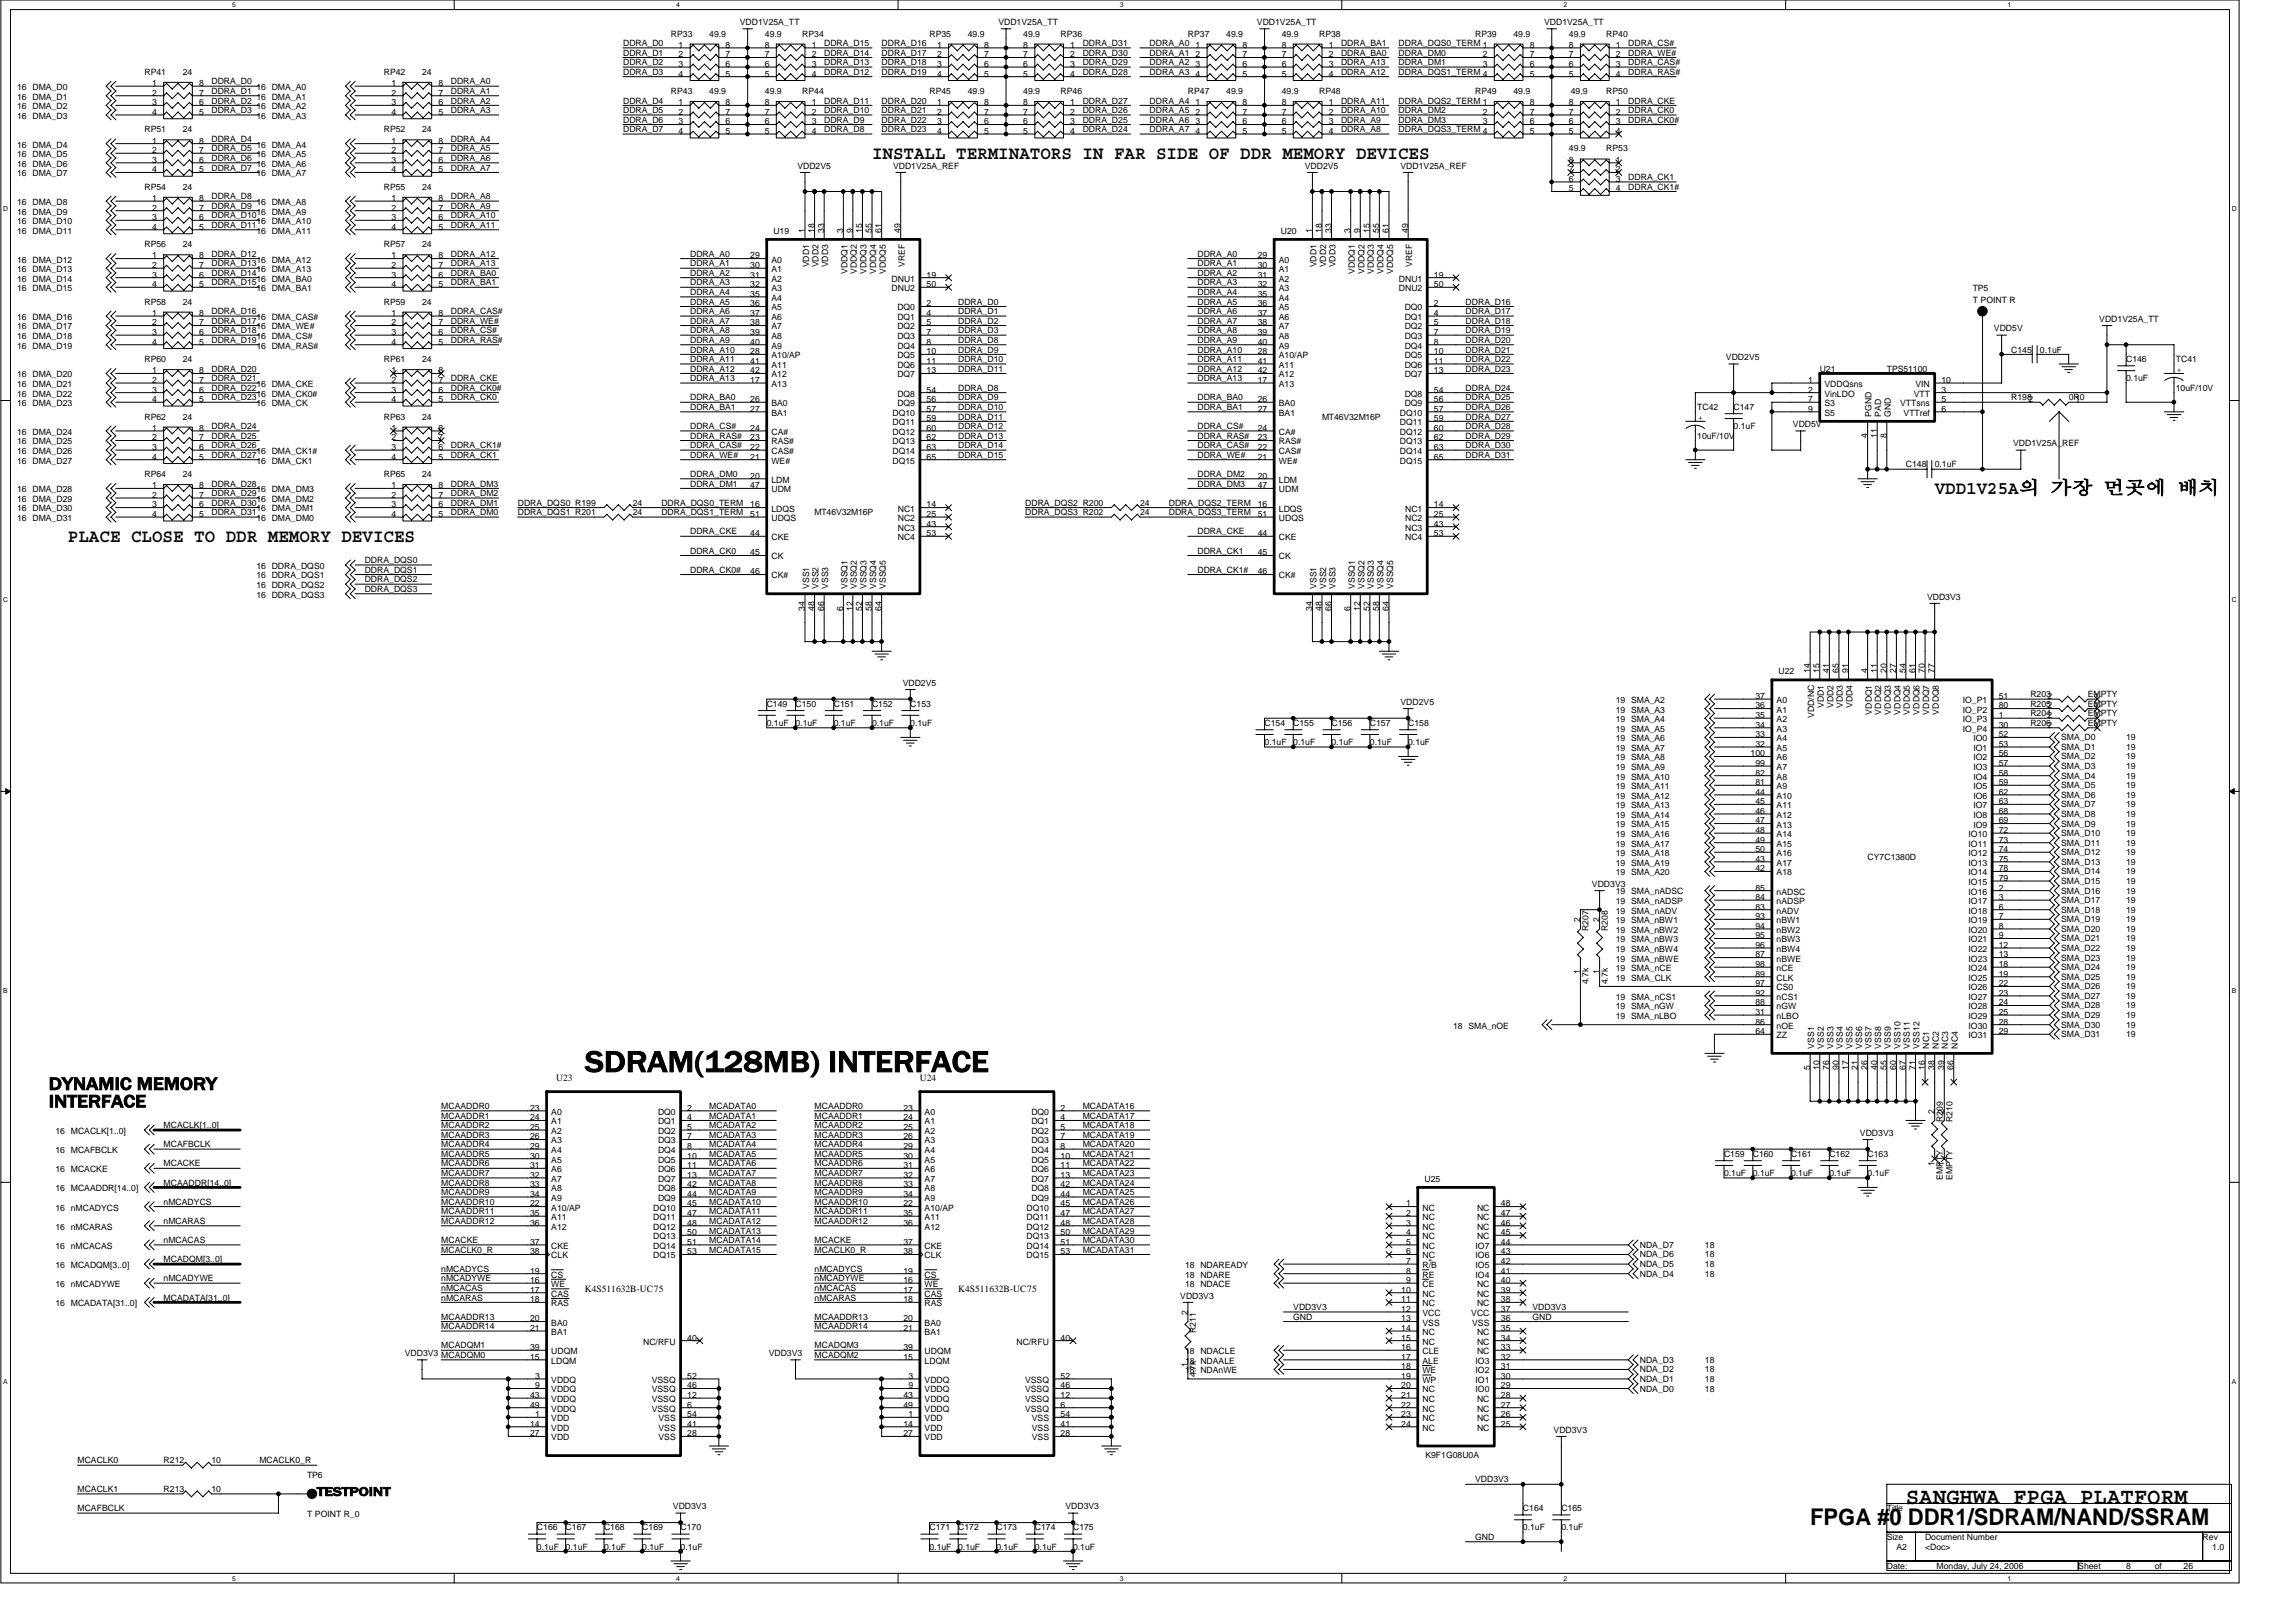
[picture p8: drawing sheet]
<svg xmlns="http://www.w3.org/2000/svg" width="420mm" height="297mm" viewBox="0 0 420 297" stroke-linecap="round" stroke-linejoin="round" font-family="sans-serif">
<defs><g id="words">
<text font-size="5.6" x="107.1" y="196.2">SDRAM(128MB) INTERFACE</text>
<g font-size="4.2">
<text x="348.9" y="275.2">SANGHWA FPGA PLATFORM</text>
<text x="331.4" y="279.1">FPGA #0 DDR1/SDRAM/NAND/SSRAM</text>
</g>
<g font-size="3.3">
<text x="159.6" y="29.1">INSTALL TERMINATORS IN FAR SIDE OF DDR MEMORY DEVICES</text>
<text x="354.2" y="90.4">VDD1V25A의 가가 먼먼먼 배배</text>
<text x="12.4" y="99.2">PLACE CLOSE TO DDR MEMORY DEVICES</text>
<text x="8.9" y="199.5">DYNAMIC MEMORY</text>
<text x="8.9" y="202.6">INTERFACE</text>
</g>
<text font-size="2.3" x="58" y="273.7">TESTPOINT</text>
<g font-size="1.8">
<text x="101.8" y="197.9">U23</text>
<text x="168.4" y="197.9">U24</text>
<text x="107.1" y="236.4">K4S511632B-UC75</text>
<text x="175.4" y="236.4">K4S511632B-UC75</text>
</g>
<g font-size="1.6">
<text x="135.5" y="4.6">VDD1V25A_TT</text>
<text x="182.8" y="4.6">VDD1V25A_TT</text>
<text x="230.1" y="4.6">VDD1V25A_TT</text>
<text x="282.7" y="4.6">VDD1V25A_TT</text>
<text x="114.1" y="8.4">DDRA_D0</text>
<text x="114.1" y="10.2">DDRA_D1</text>
<text x="114.1" y="11.9">DDRA_D2</text>
<text x="122.8" y="6.7">RP33</text>
<text x="124.2" y="8.7">1</text>
<text x="124.2" y="10.5">2</text>
<text x="129.8" y="6.7">49.9</text>
<text x="132.8" y="10.5">7</text>
<text x="132.8" y="8.7">8</text>
<text x="140" y="10.5">7</text>
<text x="140" y="8.7">8</text>
<text x="140" y="6.7">49.9</text>
<text x="146.9" y="6.7">RP34</text>
<text x="148.6" y="8.7">1</text>
<text x="148.6" y="10.5">2</text>
<text x="150.9" y="8.4">DDRA_D15</text>
<text x="150.9" y="10.2">DDRA_D14</text>
<text x="150.9" y="11.9">DDRA_D13</text>
<text x="161.4" y="11.9">DDRA_D18</text>
<text x="161.4" y="10.2">DDRA_D17</text>
<text x="161.4" y="8.4">DDRA_D16</text>
<text x="170.2" y="6.7">RP35</text>
<text x="171.5" y="8.7">1</text>
<text x="171.5" y="10.5">2</text>
<text x="177.2" y="6.7">49.9</text>
<text x="180.2" y="10.5">7</text>
<text x="180.2" y="8.7">8</text>
<text x="187.3" y="6.7">49.9</text>
<text x="187.3" y="10.5">7</text>
<text x="187.3" y="8.7">8</text>
<text x="194.2" y="6.7">RP36</text>
<text x="195.9" y="8.7">1</text>
<text x="195.9" y="10.5">2</text>
<text x="198.2" y="11.9">DDRA_D29</text>
<text x="198.2" y="10.2">DDRA_D30</text>
<text x="198.2" y="8.4">DDRA_D31</text>
<text x="210.5" y="11.9">DDRA_A2</text>
<text x="210.5" y="8.4">DDRA_A0</text>
<text x="210.5" y="10.2">DDRA_A1</text>
<text x="217.5" y="6.7">RP37</text>
<text x="218.9" y="8.7">1</text>
<text x="218.9" y="10.5">2</text>
<text x="224.5" y="6.7">49.9</text>
<text x="227.5" y="10.5">7</text>
<text x="227.5" y="8.7">8</text>
<text x="234.6" y="10.5">7</text>
<text x="234.6" y="8.7">8</text>
<text x="234.7" y="6.7">49.9</text>
<text x="241.5" y="6.7">RP38</text>
<text x="243.3" y="8.7">1</text>
<text x="243.3" y="10.5">2</text>
<text x="245.5" y="8.4">DDRA_BA1</text>
<text x="245.5" y="10.2">DDRA_BA0</text>
<text x="245.5" y="11.9">DDRA_A13</text>
<text x="256" y="11.9">DDRA_DM1</text>
<text x="256" y="10.2">DDRA_DM0</text>
<text x="256" y="8.4">DDRA_DQS0_TERM 1</text>
<text x="270.1" y="6.7">RP39</text>
<text x="271.5" y="10.5">2</text>
<text x="277.1" y="6.7">49.9</text>
<text x="280" y="10.5">7</text>
<text x="280" y="8.7">8</text>
<text x="287.2" y="10.5">7</text>
<text x="287.2" y="8.7">8</text>
<text x="287.2" y="6.7">49.9</text>
<text x="294.1" y="6.7">RP40</text>
<text x="295.8" y="8.7">1</text>
<text x="295.8" y="10.5">2</text>
<text x="298.1" y="11.9">DDRA_CAS#</text>
<text x="298.1" y="10.2">DDRA_WE#</text>
<text x="298.1" y="8.4">DDRA_CS#</text>
<text x="3.1" y="16.5">16 DMA_D0</text>
<text x="26.4" y="13.7">RP41</text>
<text x="27.8" y="15.7">1</text>
<text x="27.8" y="17.5">2</text>
<text x="33.5" y="13.7">24</text>
<text x="36.4" y="17.5">7</text>
<text x="36.4" y="15.7">8</text>
<text x="38.7" y="15.5">DDRA_D0</text>
<text x="38.7" y="17.2">DDRA_D1</text>
<text x="47" y="16.5">16 DMA_A0</text>
<text x="70.3" y="13.7">RP42</text>
<text x="71.7" y="15.7">1</text>
<text x="71.7" y="17.5">2</text>
<text x="77.3" y="13.7">24</text>
<text x="80.3" y="17.5">7</text>
<text x="80.3" y="15.7">8</text>
<text x="82.5" y="17.2">DDRA_A1</text>
<text x="82.5" y="15.5">DDRA_A0</text>
<text x="114.1" y="13.7">DDRA_D3</text>
<text x="122.8" y="17.2">RP43</text>
<text x="124.2" y="12.3">3</text>
<text x="124.2" y="14">4</text>
<text x="129.8" y="17.2">49.9</text>
<text x="132.8" y="14">5</text>
<text x="132.8" y="12.3">6</text>
<text x="140" y="14">5</text>
<text x="140" y="12.3">6</text>
<text x="140" y="17.2">49.9</text>
<text x="146.9" y="17.2">RP44</text>
<text x="148.6" y="12.3">3</text>
<text x="148.6" y="14">4</text>
<text x="150.9" y="13.7">DDRA_D12</text>
<text x="161.4" y="13.7">DDRA_D19</text>
<text x="170.2" y="17.2">RP45</text>
<text x="171.5" y="12.3">3</text>
<text x="171.5" y="14">4</text>
<text x="177.2" y="17.2">49.9</text>
<text x="180.2" y="14">5</text>
<text x="180.2" y="12.3">6</text>
<text x="187.3" y="17.2">49.9</text>
<text x="187.3" y="14">5</text>
<text x="187.3" y="12.3">6</text>
<text x="194.2" y="17.2">RP46</text>
<text x="195.9" y="12.3">3</text>
<text x="195.9" y="14">4</text>
<text x="198.2" y="13.7">DDRA_D28</text>
<text x="210.5" y="13.7">DDRA_A3</text>
<text x="217.5" y="17.2">RP47</text>
<text x="218.9" y="12.3">3</text>
<text x="218.9" y="14">4</text>
<text x="224.5" y="17.2">49.9</text>
<text x="227.5" y="14">5</text>
<text x="227.5" y="12.3">6</text>
<text x="234.6" y="14">5</text>
<text x="234.6" y="12.3">6</text>
<text x="234.7" y="17.2">49.9</text>
<text x="241.5" y="17.2">RP48</text>
<text x="243.3" y="12.3">3</text>
<text x="243.3" y="14">4</text>
<text x="245.5" y="13.7">DDRA_A12</text>
<text x="256" y="13.7">DDRA_DQS1_TERM 4</text>
<text x="270.1" y="17.2">RP49</text>
<text x="271.5" y="12.3">3</text>
<text x="277.1" y="17.2">49.9</text>
<text x="280" y="14">5</text>
<text x="280" y="12.3">6</text>
<text x="287.2" y="14">5</text>
<text x="287.2" y="12.3">6</text>
<text x="287.6" y="17.2">49.9</text>
<text x="294.1" y="17.2">RP50</text>
<text x="295.8" y="12.3">3</text>
<text x="295.8" y="14">4</text>
<text x="298.1" y="13.7">DDRA_RAS#</text>
<text x="3.1" y="18.2">16 DMA_D1</text>
<text x="3.1" y="20">16 DMA_D2</text>
<text x="3.1" y="21.8">16 DMA_D3</text>
<text x="27.8" y="19.3">3</text>
<text x="27.8" y="21">4</text>
<text x="36.4" y="21">5</text>
<text x="36.4" y="19.3">6</text>
<text x="38.7" y="20.7">DDRA_D3</text>
<text x="38.7" y="18.9">DDRA_D2</text>
<text x="47" y="18.2">16 DMA_A1</text>
<text x="47" y="20">16 DMA_A2</text>
<text x="47" y="21.8">16 DMA_A3</text>
<text x="71.7" y="19.3">3</text>
<text x="71.7" y="21">4</text>
<text x="80.3" y="21">5</text>
<text x="80.3" y="19.3">6</text>
<text x="82.5" y="18.9">DDRA_A2</text>
<text x="82.5" y="20.7">DDRA_A3</text>
<text x="114.1" y="22.5">DDRA_D6</text>
<text x="114.1" y="20.7">DDRA_D5</text>
<text x="114.1" y="18.9">DDRA_D4</text>
<text x="124.2" y="19.3">1</text>
<text x="124.2" y="21">2</text>
<text x="124.2" y="22.8">3</text>
<text x="132.8" y="22.8">6</text>
<text x="132.8" y="21">7</text>
<text x="132.8" y="19.3">8</text>
<text x="140" y="22.8">6</text>
<text x="140" y="21">7</text>
<text x="140" y="19.3">8</text>
<text x="148.6" y="19.3">1</text>
<text x="148.6" y="21">2</text>
<text x="148.6" y="22.8">3</text>
<text x="150.9" y="22.5">DDRA_D9</text>
<text x="150.9" y="20.7">DDRA_D10</text>
<text x="150.9" y="18.9">DDRA_D11</text>
<text x="161.4" y="20.7">DDRA_D21</text>
<text x="161.4" y="22.5">DDRA_D22</text>
<text x="161.4" y="18.9">DDRA_D20</text>
<text x="171.5" y="19.3">1</text>
<text x="171.5" y="21">2</text>
<text x="171.5" y="22.8">3</text>
<text x="180.2" y="22.8">6</text>
<text x="180.2" y="21">7</text>
<text x="180.2" y="19.3">8</text>
<text x="187.3" y="22.8">6</text>
<text x="187.3" y="21">7</text>
<text x="187.3" y="19.3">8</text>
<text x="195.9" y="19.3">1</text>
<text x="195.9" y="21">2</text>
<text x="195.9" y="22.8">3</text>
<text x="198.2" y="22.5">DDRA_D25</text>
<text x="198.2" y="18.9">DDRA_D27</text>
<text x="198.2" y="20.7">DDRA_D26</text>
<text x="210.5" y="22.5">DDRA_A6</text>
<text x="210.5" y="20.7">DDRA_A5</text>
<text x="210.5" y="18.9">DDRA_A4</text>
<text x="218.9" y="19.3">1</text>
<text x="218.9" y="21">2</text>
<text x="218.9" y="22.8">3</text>
<text x="227.5" y="22.8">6</text>
<text x="227.5" y="21">7</text>
<text x="227.5" y="19.3">8</text>
<text x="234.6" y="22.8">6</text>
<text x="234.6" y="21">7</text>
<text x="234.6" y="19.3">8</text>
<text x="243.3" y="19.3">1</text>
<text x="243.3" y="21">2</text>
<text x="243.3" y="22.8">3</text>
<text x="245.5" y="22.5">DDRA_A9</text>
<text x="245.5" y="20.7">DDRA_A10</text>
<text x="245.5" y="18.9">DDRA_A11</text>
<text x="256" y="22.5">DDRA_DM3</text>
<text x="256" y="20.7">DDRA_DM2</text>
<text x="256" y="18.9">DDRA_DQS2_TERM 1</text>
<text x="271.5" y="21">2</text>
<text x="271.5" y="22.8">3</text>
<text x="280" y="22.8">6</text>
<text x="280" y="21">7</text>
<text x="280" y="19.3">8</text>
<text x="287.2" y="22.8">6</text>
<text x="287.2" y="21">7</text>
<text x="287.2" y="19.3">8</text>
<text x="295.8" y="19.3">1</text>
<text x="295.8" y="21">2</text>
<text x="295.8" y="22.8">3</text>
<text x="298.1" y="18.9">DDRA_CKE</text>
<text x="298.1" y="20.7">DDRA_CK0</text>
<text x="298.1" y="22.5">DDRA_CK0#</text>
<text x="3.1" y="27">16 DMA_D4</text>
<text x="3.1" y="28.8">16 DMA_D5</text>
<text x="26.4" y="24.2">RP51</text>
<text x="27.8" y="26.3">1</text>
<text x="27.8" y="28">2</text>
<text x="27.8" y="29.8">3</text>
<text x="33.5" y="24.2">24</text>
<text x="36.4" y="29.8">6</text>
<text x="36.4" y="28">7</text>
<text x="36.4" y="26.3">8</text>
<text x="38.7" y="29.5">DDRA_D6</text>
<text x="38.7" y="27.7">DDRA_D5</text>
<text x="38.7" y="26">DDRA_D4</text>
<text x="47" y="27">16 DMA_A4</text>
<text x="47" y="28.8">16 DMA_A5</text>
<text x="70.3" y="24.2">RP52</text>
<text x="71.7" y="26.3">1</text>
<text x="71.7" y="28">2</text>
<text x="71.7" y="29.8">3</text>
<text x="77.3" y="24.2">24</text>
<text x="80.3" y="29.8">6</text>
<text x="80.3" y="28">7</text>
<text x="80.3" y="26.3">8</text>
<text x="82.5" y="26">DDRA_A4</text>
<text x="82.5" y="27.7">DDRA_A5</text>
<text x="82.5" y="29.5">DDRA_A6</text>
<text x="114.1" y="24.2">DDRA_D7</text>
<text x="124.2" y="24.5">4</text>
<text x="132.8" y="24.5">5</text>
<text x="140" y="24.5">5</text>
<text x="148.6" y="24.5">4</text>
<text x="150.9" y="24.2">DDRA_D8</text>
<text x="161.4" y="24.2">DDRA_D23</text>
<text x="171.5" y="24.5">4</text>
<text x="180.2" y="24.5">5</text>
<text x="187.3" y="24.5">5</text>
<text x="195.9" y="24.5">4</text>
<text x="198.2" y="24.2">DDRA_D24</text>
<text x="210.5" y="24.2">DDRA_A7</text>
<text x="218.9" y="24.5">4</text>
<text x="227.5" y="24.5">5</text>
<text x="234.6" y="24.5">5</text>
<text x="243.3" y="24.5">4</text>
<text x="245.5" y="24.2">DDRA_A8</text>
<text x="256" y="24.2">DDRA_DQS3_TERM 4</text>
<text x="280" y="24.5">5</text>
<text x="287.2" y="24.5">5</text>
<text x="287.2" y="29.8">8</text>
<text x="287.2" y="27.7">49.9</text>
<text x="294.1" y="27.7">RP53</text>
<text x="295.8" y="24.5">4</text>
<text x="295.8" y="29.8">1</text>
<text x="3.1" y="30.5">16 DMA_D6</text>
<text x="3.1" y="32.3">16 DMA_D7</text>
<text x="26.4" y="34.7">RP54</text>
<text x="27.8" y="31.5">4</text>
<text x="33.5" y="34.7">24</text>
<text x="36.4" y="31.5">5</text>
<text x="38.7" y="31.2">DDRA_D7</text>
<text x="47" y="30.5">16 DMA_A6</text>
<text x="47" y="32.3">16 DMA_A7</text>
<text x="70.3" y="34.7">RP55</text>
<text x="71.7" y="31.5">4</text>
<text x="77.3" y="34.7">24</text>
<text x="80.3" y="31.5">5</text>
<text x="82.5" y="31.2">DDRA_A7</text>
<text x="146" y="30.9">VDD2V5</text>
<text x="163.5" y="30.9">VDD1V25A_REF</text>
<text x="238.9" y="30.9">VDD2V5</text>
<text x="256.4" y="30.9">VDD1V25A_REF</text>
<text x="287.2" y="35">5</text>
<text x="287.2" y="33.3">6</text>
<text x="287.2" y="31.5">7</text>
<text x="295.8" y="31.5">2</text>
<text x="295.8" y="33.3">3</text>
<text x="295.8" y="35">4</text>
<text x="298.1" y="33">DDRA_CK1</text>
<text x="298.1" y="34.7">DDRA_CK1#</text>
<text x="3.1" y="37.5">16 DMA_D8</text>
<text x="3.1" y="39.3">16 DMA_D9</text>
<text x="3.1" y="41">16 DMA_D10</text>
<text x="27.8" y="36.8">1</text>
<text x="27.8" y="38.5">2</text>
<text x="27.8" y="40.3">3</text>
<text x="36.4" y="40.3">6</text>
<text x="36.4" y="38.5">7</text>
<text x="36.4" y="36.8">8</text>
<text x="38.7" y="40">DDRA_D10</text>
<text x="38.7" y="38.2">DDRA_D9</text>
<text x="38.7" y="36.5">DDRA_D8</text>
<text x="38.7" y="41.7">DDRA_D11</text>
<text x="47" y="37.5">16 DMA_A8</text>
<text x="47" y="39.3">16 DMA_A9</text>
<text x="47" y="41">16 DMA_A10</text>
<text x="71.7" y="36.8">1</text>
<text x="71.7" y="38.5">2</text>
<text x="71.7" y="40.3">3</text>
<text x="80.3" y="40.3">6</text>
<text x="80.3" y="38.5">7</text>
<text x="80.3" y="36.8">8</text>
<text x="82.5" y="41.7">DDRA_A11</text>
<text x="82.5" y="36.5">DDRA_A8</text>
<text x="82.5" y="38.2">DDRA_A9</text>
<text x="82.5" y="40">DDRA_A10</text>
<text x="3.1" y="42.8">16 DMA_D11</text>
<text x="26.4" y="45.2">RP56</text>
<text x="27.8" y="42">4</text>
<text x="27.8" y="47.3">1</text>
<text x="33.5" y="45.2">24</text>
<text x="36.4" y="42">5</text>
<text x="36.4" y="47.3">8</text>
<text x="38.7" y="47">DDRA_D12</text>
<text x="47" y="42.8">16 DMA_A11</text>
<text x="70.3" y="45.2">RP57</text>
<text x="71.7" y="47.3">1</text>
<text x="71.7" y="42">4</text>
<text x="77.3" y="45.2">24</text>
<text x="80.3" y="47.3">8</text>
<text x="80.3" y="42">5</text>
<text x="82.5" y="47">DDRA_A12</text>
<text x="126.4" y="47">DDRA_A0</text>
<text x="137.4" y="47.3">29</text>
<text x="141.6" y="42.8">U19</text>
<text x="147.4" y="42.6" transform="rotate(-90 147.4 42.6)">1</text>
<text x="149.1" y="42.6" transform="rotate(-90 149.1 42.6)">18</text>
<text x="150.9" y="42.6" transform="rotate(-90 150.9 42.6)">33</text>
<text x="154.4" y="42.6" transform="rotate(-90 154.4 42.6)">3</text>
<text x="156.1" y="42.6" transform="rotate(-90 156.1 42.6)">9</text>
<text x="157.9" y="42.6" transform="rotate(-90 157.9 42.6)">15</text>
<text x="159.6" y="42.6" transform="rotate(-90 159.6 42.6)">55</text>
<text x="161.4" y="42.6" transform="rotate(-90 161.4 42.6)">61</text>
<text x="164.9" y="42.6" transform="rotate(-90 164.9 42.6)">49</text>
<text x="219.2" y="47">DDRA_A0</text>
<text x="230.3" y="47.3">29</text>
<text x="234.5" y="42.8">U20</text>
<text x="240.3" y="42.6" transform="rotate(-90 240.3 42.6)">1</text>
<text x="242" y="42.6" transform="rotate(-90 242 42.6)">18</text>
<text x="243.7" y="42.6" transform="rotate(-90 243.7 42.6)">33</text>
<text x="247.3" y="42.6" transform="rotate(-90 247.3 42.6)">3</text>
<text x="249" y="42.6" transform="rotate(-90 249 42.6)">9</text>
<text x="250.8" y="42.6" transform="rotate(-90 250.8 42.6)">15</text>
<text x="252.5" y="42.6" transform="rotate(-90 252.5 42.6)">55</text>
<text x="254.3" y="42.6" transform="rotate(-90 254.3 42.6)">61</text>
<text x="257.8" y="42.6" transform="rotate(-90 257.8 42.6)">49</text>
<text x="3.1" y="48">16 DMA_D12</text>
<text x="3.1" y="49.8">16 DMA_D13</text>
<text x="3.1" y="51.5">16 DMA_D14</text>
<text x="3.1" y="53.3">16 DMA_D15</text>
<text x="27.8" y="49.1">2</text>
<text x="27.8" y="50.8">3</text>
<text x="27.8" y="52.6">4</text>
<text x="36.4" y="52.6">5</text>
<text x="36.4" y="50.8">6</text>
<text x="36.4" y="49.1">7</text>
<text x="38.7" y="50.5">DDRA_D14</text>
<text x="38.7" y="48.7">DDRA_D13</text>
<text x="38.7" y="52.2">DDRA_D15</text>
<text x="47" y="48">16 DMA_A12</text>
<text x="47" y="49.8">16 DMA_A13</text>
<text x="47" y="51.5">16 DMA_BA0</text>
<text x="47" y="53.3">16 DMA_BA1</text>
<text x="71.7" y="49.1">2</text>
<text x="71.7" y="50.8">3</text>
<text x="71.7" y="52.6">4</text>
<text x="80.3" y="52.6">5</text>
<text x="80.3" y="50.8">6</text>
<text x="80.3" y="49.1">7</text>
<text x="82.5" y="52.2">DDRA_BA1</text>
<text x="82.5" y="48.7">DDRA_A13</text>
<text x="82.5" y="50.5">DDRA_BA0</text>
<text x="126.4" y="48.7">DDRA_A1</text>
<text x="126.4" y="50.5">DDRA_A2</text>
<text x="126.4" y="52.2">DDRA_A3</text>
<text x="126.4" y="54">DDRA_A4</text>
<text x="137.4" y="49.1">30</text>
<text x="137.4" y="50.8">31</text>
<text x="137.4" y="52.6">32</text>
<text x="141.2" y="48">A0</text>
<text x="141.2" y="49.8">A1</text>
<text x="141.2" y="51.5">A2</text>
<text x="141.2" y="53.3">A3</text>
<text x="148.1" y="48.9" transform="rotate(-90 148.1 48.9)">VDD1</text>
<text x="149.9" y="48.9" transform="rotate(-90 149.9 48.9)">VDD2</text>
<text x="151.6" y="48.9" transform="rotate(-90 151.6 48.9)">VDD3</text>
<text x="155.1" y="50.1" transform="rotate(-90 155.1 50.1)">VDDQ1</text>
<text x="156.9" y="50.1" transform="rotate(-90 156.9 50.1)">VDDQ2</text>
<text x="158.6" y="50.1" transform="rotate(-90 158.6 50.1)">VDDQ3</text>
<text x="160.4" y="50.1" transform="rotate(-90 160.4 50.1)">VDDQ4</text>
<text x="162.1" y="50.1" transform="rotate(-90 162.1 50.1)">VDDQ5</text>
<text x="163.2" y="51.5">DNU1</text>
<text x="163.2" y="53.3">DNU2</text>
<text x="165.6" y="48.9" transform="rotate(-90 165.6 48.9)">VREF</text>
<text x="169.6" y="50.8">19</text>
<text x="169.6" y="52.6">50</text>
<text x="219.2" y="48.7">DDRA_A1</text>
<text x="219.2" y="50.5">DDRA_A2</text>
<text x="219.2" y="52.2">DDRA_A3</text>
<text x="219.2" y="54">DDRA_A4</text>
<text x="230.3" y="49.1">30</text>
<text x="230.3" y="50.8">31</text>
<text x="230.3" y="52.6">32</text>
<text x="234.1" y="48">A0</text>
<text x="234.1" y="49.8">A1</text>
<text x="234.1" y="51.5">A2</text>
<text x="234.1" y="53.3">A3</text>
<text x="241" y="48.9" transform="rotate(-90 241 48.9)">VDD1</text>
<text x="242.8" y="48.9" transform="rotate(-90 242.8 48.9)">VDD2</text>
<text x="244.5" y="48.9" transform="rotate(-90 244.5 48.9)">VDD3</text>
<text x="248" y="50.1" transform="rotate(-90 248 50.1)">VDDQ1</text>
<text x="249.8" y="50.1" transform="rotate(-90 249.8 50.1)">VDDQ2</text>
<text x="251.5" y="50.1" transform="rotate(-90 251.5 50.1)">VDDQ3</text>
<text x="253.3" y="50.1" transform="rotate(-90 253.3 50.1)">VDDQ4</text>
<text x="255" y="50.1" transform="rotate(-90 255 50.1)">VDDQ5</text>
<text x="256.1" y="51.5">DNU1</text>
<text x="256.1" y="53.3">DNU2</text>
<text x="258.5" y="48.9" transform="rotate(-90 258.5 48.9)">VREF</text>
<text x="262.5" y="50.8">19</text>
<text x="262.5" y="52.6">50</text>
<text x="361.2" y="53.3">TP5</text>
<text x="3.1" y="58.5">16 DMA_D16</text>
<text x="26.4" y="55.8">RP58</text>
<text x="27.8" y="57.8">1</text>
<text x="27.8" y="59.6">2</text>
<text x="33.5" y="55.8">24</text>
<text x="36.4" y="59.6">7</text>
<text x="36.4" y="57.8">8</text>
<text x="38.7" y="59.3">DDRA_D17</text>
<text x="38.7" y="57.5">DDRA_D16</text>
<text x="47" y="58.5">16 DMA_CAS#</text>
<text x="70.3" y="55.8">RP59</text>
<text x="71.7" y="57.8">1</text>
<text x="71.7" y="59.6">2</text>
<text x="77.3" y="55.8">24</text>
<text x="80.3" y="59.6">7</text>
<text x="80.3" y="57.8">8</text>
<text x="82.5" y="57.5">DDRA_CAS#</text>
<text x="82.5" y="59.3">DDRA_WE#</text>
<text x="126.4" y="55.8">DDRA_A5</text>
<text x="126.4" y="57.5">DDRA_A6</text>
<text x="126.4" y="59.3">DDRA_A7</text>
<text x="137.4" y="54.3">35</text>
<text x="137.4" y="56.1">36</text>
<text x="137.4" y="57.8">37</text>
<text x="137.4" y="59.6">38</text>
<text x="141.2" y="55.1">A4</text>
<text x="141.2" y="56.8">A5</text>
<text x="141.2" y="58.6">A6</text>
<text x="164.3" y="56.8">DQ0</text>
<text x="164.3" y="58.6">DQ1</text>
<text x="169.6" y="56.1">2</text>
<text x="169.6" y="57.8">4</text>
<text x="169.6" y="59.6">5</text>
<text x="175.4" y="55.8">DDRA_D0</text>
<text x="175.4" y="57.5">DDRA_D1</text>
<text x="175.4" y="59.3">DDRA_D2</text>
<text x="219.2" y="55.8">DDRA_A5</text>
<text x="219.2" y="57.5">DDRA_A6</text>
<text x="219.2" y="59.3">DDRA_A7</text>
<text x="230.3" y="54.3">35</text>
<text x="230.3" y="56.1">36</text>
<text x="230.3" y="57.8">37</text>
<text x="230.3" y="59.6">38</text>
<text x="234.1" y="55.1">A4</text>
<text x="234.1" y="56.8">A5</text>
<text x="234.1" y="58.6">A6</text>
<text x="257.2" y="56.8">DQ0</text>
<text x="257.2" y="58.6">DQ1</text>
<text x="262.5" y="56.1">2</text>
<text x="262.5" y="57.8">4</text>
<text x="262.5" y="59.6">5</text>
<text x="268.3" y="59.3">DDRA_D18</text>
<text x="268.3" y="57.5">DDRA_D17</text>
<text x="268.3" y="55.8">DDRA_D16</text>
<text x="361.2" y="55.4">T POINT R</text>
<text x="384.3" y="58.9">VDD1V25A_TT</text>
<text x="3.1" y="60.3">16 DMA_D17</text>
<text x="3.1" y="62.1">16 DMA_D18</text>
<text x="3.1" y="63.8">16 DMA_D19</text>
<text x="27.8" y="61.3">3</text>
<text x="27.8" y="63.1">4</text>
<text x="36.4" y="63.1">5</text>
<text x="36.4" y="61.3">6</text>
<text x="38.7" y="61">DDRA_D18</text>
<text x="38.7" y="62.8">DDRA_D19</text>
<text x="47" y="60.3">16 DMA_WE#</text>
<text x="47" y="62.1">16 DMA_CS#</text>
<text x="47" y="63.8">16 DMA_RAS#</text>
<text x="71.7" y="61.3">3</text>
<text x="71.7" y="63.1">4</text>
<text x="80.3" y="63.1">5</text>
<text x="80.3" y="61.3">6</text>
<text x="82.5" y="62.8">DDRA_RAS#</text>
<text x="82.5" y="61">DDRA_CS#</text>
<text x="126.4" y="61">DDRA_A8</text>
<text x="126.4" y="62.8">DDRA_A9</text>
<text x="126.4" y="64.5">DDRA_A10</text>
<text x="137.4" y="61.3">39</text>
<text x="137.4" y="63.1">40</text>
<text x="137.4" y="64.8">28</text>
<text x="141.2" y="60.3">A7</text>
<text x="141.2" y="62.1">A8</text>
<text x="141.2" y="63.8">A9</text>
<text x="141.2" y="65.6">A10/AP</text>
<text x="164.3" y="60.3">DQ2</text>
<text x="164.3" y="62.1">DQ3</text>
<text x="164.3" y="63.8">DQ4</text>
<text x="164.3" y="65.6">DQ5</text>
<text x="169.6" y="61.3">7</text>
<text x="169.6" y="63.1">8</text>
<text x="169.6" y="64.8">10</text>
<text x="175.4" y="61">DDRA_D3</text>
<text x="175.4" y="64.5">DDRA_D9</text>
<text x="175.4" y="62.8">DDRA_D8</text>
<text x="219.2" y="61">DDRA_A8</text>
<text x="219.2" y="62.8">DDRA_A9</text>
<text x="219.2" y="64.5">DDRA_A10</text>
<text x="230.3" y="61.3">39</text>
<text x="230.3" y="63.1">40</text>
<text x="230.3" y="64.8">28</text>
<text x="234.1" y="60.3">A7</text>
<text x="234.1" y="62.1">A8</text>
<text x="234.1" y="63.8">A9</text>
<text x="234.1" y="65.6">A10/AP</text>
<text x="257.2" y="60.3">DQ2</text>
<text x="257.2" y="62.1">DQ3</text>
<text x="257.2" y="63.8">DQ4</text>
<text x="257.2" y="65.6">DQ5</text>
<text x="262.5" y="61.3">7</text>
<text x="262.5" y="63.1">8</text>
<text x="262.5" y="64.8">10</text>
<text x="268.3" y="61">DDRA_D19</text>
<text x="268.3" y="64.5">DDRA_D21</text>
<text x="268.3" y="62.8">DDRA_D20</text>
<text x="316" y="65.9">VDD2V5</text>
<text x="365.1" y="60.7">VDD5V</text>
<text x="368.2" y="64.5">C145</text>
<text x="373.5" y="64.5">0.1uF</text>
<text x="3.1" y="69.1">16 DMA_D20</text>
<text x="3.1" y="70.8">16 DMA_D21</text>
<text x="26.4" y="66.3">RP60</text>
<text x="27.8" y="68.3">1</text>
<text x="27.8" y="70.1">2</text>
<text x="27.8" y="71.8">3</text>
<text x="33.5" y="66.3">24</text>
<text x="36.4" y="71.8">6</text>
<text x="36.4" y="70.1">7</text>
<text x="36.4" y="68.3">8</text>
<text x="38.7" y="71.5">DDRA_D22</text>
<text x="38.7" y="69.8">DDRA_D21</text>
<text x="38.7" y="68">DDRA_D20</text>
<text x="47" y="70.8">16 DMA_CKE</text>
<text x="70.3" y="66.3">RP61</text>
<text x="71.7" y="68.3">1</text>
<text x="71.7" y="70.1">2</text>
<text x="71.7" y="71.8">3</text>
<text x="77.3" y="66.3">24</text>
<text x="80.3" y="71.8">6</text>
<text x="80.3" y="70.1">7</text>
<text x="80.3" y="68.3">8</text>
<text x="82.5" y="69.8">DDRA_CKE</text>
<text x="82.5" y="71.5">DDRA_CK0#</text>
<text x="126.4" y="66.3">DDRA_A11</text>
<text x="126.4" y="68">DDRA_A12</text>
<text x="126.4" y="69.8">DDRA_A13</text>
<text x="137.4" y="66.6">41</text>
<text x="137.4" y="68.3">42</text>
<text x="137.4" y="70.1">17</text>
<text x="141.2" y="67.3">A11</text>
<text x="141.2" y="69.1">A12</text>
<text x="141.2" y="70.8">A13</text>
<text x="164.3" y="67.3">DQ6</text>
<text x="164.3" y="69.1">DQ7</text>
<text x="169.6" y="66.6">11</text>
<text x="169.6" y="68.3">13</text>
<text x="169.6" y="71.8">54</text>
<text x="175.4" y="66.3">DDRA_D10</text>
<text x="175.4" y="68">DDRA_D11</text>
<text x="175.4" y="71.5">DDRA_D8</text>
<text x="219.2" y="66.3">DDRA_A11</text>
<text x="219.2" y="68">DDRA_A12</text>
<text x="219.2" y="69.8">DDRA_A13</text>
<text x="230.3" y="66.6">41</text>
<text x="230.3" y="68.3">42</text>
<text x="230.3" y="70.1">17</text>
<text x="234.1" y="67.3">A11</text>
<text x="234.1" y="69.1">A12</text>
<text x="234.1" y="70.8">A13</text>
<text x="257.2" y="67.3">DQ6</text>
<text x="257.2" y="69.1">DQ7</text>
<text x="262.5" y="66.6">11</text>
<text x="262.5" y="68.3">13</text>
<text x="262.5" y="71.8">54</text>
<text x="268.3" y="66.3">DDRA_D22</text>
<text x="268.3" y="68">DDRA_D23</text>
<text x="268.3" y="71.5">DDRA_D24</text>
<text x="331" y="70.1">1</text>
<text x="331" y="71.8">2</text>
<text x="333.2" y="68">U21</text>
<text x="334" y="70.8">VDDQsns</text>
<text x="345.4" y="68">TPS51100</text>
<text x="350.7" y="70.8">VIN</text>
<text x="355.4" y="70.1">10</text>
<text x="355.4" y="71.8">3</text>
<text x="389.2" y="66.3">C146</text>
<text x="389.2" y="69.8">0.1uF</text>
<text x="398.3" y="66.3">TC41</text>
<text x="398.3" y="71.5">10uF/10V</text>
<text x="398.5" y="68">+</text>
<text x="3.1" y="72.6">16 DMA_D22</text>
<text x="3.1" y="74.3">16 DMA_D23</text>
<text x="26.4" y="76.8">RP62</text>
<text x="27.8" y="73.6">4</text>
<text x="33.5" y="76.8">24</text>
<text x="36.4" y="73.6">5</text>
<text x="38.7" y="73.3">DDRA_D23</text>
<text x="47" y="72.6">16 DMA_CK0#</text>
<text x="47" y="74.3">16 DMA_CK</text>
<text x="70.3" y="76.8">RP63</text>
<text x="71.7" y="73.6">4</text>
<text x="77.3" y="76.8">24</text>
<text x="80.3" y="73.6">5</text>
<text x="82.5" y="73.3">DDRA_CK0</text>
<text x="126.4" y="73.3">DDRA_BA0</text>
<text x="126.4" y="75">DDRA_BA1</text>
<text x="137.4" y="73.6">26</text>
<text x="137.4" y="75.4">27</text>
<text x="141.2" y="74.3">BA0</text>
<text x="141.2" y="76.1">BA1</text>
<text x="163.4" y="76.1">DQ10</text>
<text x="163.4" y="77.8">DQ11</text>
<text x="164.3" y="72.6">DQ8</text>
<text x="164.3" y="74.3">DQ9</text>
<text x="169.6" y="73.6">56</text>
<text x="169.6" y="75.4">57</text>
<text x="169.6" y="77.1">59</text>
<text x="175.4" y="75">DDRA_D10</text>
<text x="175.4" y="73.3">DDRA_D9</text>
<text x="175.4" y="76.8">DDRA_D11</text>
<text x="219.2" y="73.3">DDRA_BA0</text>
<text x="219.2" y="75">DDRA_BA1</text>
<text x="230.3" y="73.6">26</text>
<text x="230.3" y="75.4">27</text>
<text x="234.1" y="74.3">BA0</text>
<text x="234.1" y="76.1">BA1</text>
<text x="242" y="76.8">MT46V32M16P</text>
<text x="256.3" y="76.1">DQ10</text>
<text x="256.3" y="77.8">DQ11</text>
<text x="257.2" y="72.6">DQ8</text>
<text x="257.2" y="74.3">DQ9</text>
<text x="262.5" y="73.6">56</text>
<text x="262.5" y="75.4">57</text>
<text x="262.5" y="77.1">59</text>
<text x="268.3" y="75">DDRA_D26</text>
<text x="268.3" y="73.3">DDRA_D25</text>
<text x="268.3" y="76.8">DDRA_D27</text>
<text x="310.7" y="75">TC42</text>
<text x="310.9" y="76.8">+</text>
<text x="317.4" y="75">C147</text>
<text x="331" y="73.6">7</text>
<text x="331" y="75.4">9</text>
<text x="334" y="72.6">VinLDO</text>
<text x="334" y="74.3">S3</text>
<text x="334" y="76.1">S5</text>
<text x="342.7" y="76.2" transform="rotate(-90 342.7 76.2)">PGND</text>
<text x="344.4" y="76.2" transform="rotate(-90 344.4 76.2)">PAD</text>
<text x="346.2" y="76.2" transform="rotate(-90 346.2 76.2)">GND</text>
<text x="347.9" y="74.3">VTTsns</text>
<text x="348.5" y="76.1">VTTref</text>
<text x="350.4" y="72.6">VTT</text>
<text x="355.4" y="73.6">5</text>
<text x="355.4" y="75.4">6</text>
<text x="368.2" y="73.3">R1982</text>
<text x="378.7" y="73.3">0R0</text>
<text x="380" y="73.6">1</text>
<text x="3.1" y="79.6">16 DMA_D24</text>
<text x="3.1" y="81.3">16 DMA_D25</text>
<text x="3.1" y="83.1">16 DMA_D26</text>
<text x="27.8" y="78.8">1</text>
<text x="27.8" y="80.6">2</text>
<text x="27.8" y="82.4">3</text>
<text x="36.4" y="82.4">6</text>
<text x="36.4" y="80.6">7</text>
<text x="36.4" y="78.8">8</text>
<text x="38.7" y="82">DDRA_D26</text>
<text x="38.7" y="80.3">DDRA_D25</text>
<text x="38.7" y="78.5">DDRA_D24</text>
<text x="38.7" y="83.8">DDRA_D27</text>
<text x="47" y="83.1">16 DMA_CK1#</text>
<text x="71.7" y="78.8">1</text>
<text x="71.7" y="80.6">2</text>
<text x="71.7" y="82.4">3</text>
<text x="80.3" y="82.4">6</text>
<text x="80.3" y="80.6">7</text>
<text x="80.3" y="78.8">8</text>
<text x="82.5" y="83.8">DDRA_CK1</text>
<text x="82.5" y="82">DDRA_CK1#</text>
<text x="126.4" y="78.5">DDRA_CS#</text>
<text x="126.4" y="80.3">DDRA_RAS#</text>
<text x="126.4" y="82">DDRA_CAS#</text>
<text x="126.4" y="83.8">DDRA_WE#</text>
<text x="137.4" y="78.8">24</text>
<text x="137.4" y="80.6">23</text>
<text x="137.4" y="82.4">22</text>
<text x="141.2" y="79.6">CA#</text>
<text x="141.2" y="81.3">RAS#</text>
<text x="141.2" y="83.1">CAS#</text>
<text x="163.4" y="79.6">DQ12</text>
<text x="163.4" y="81.3">DQ13</text>
<text x="163.4" y="83.1">DQ14</text>
<text x="169.6" y="78.8">60</text>
<text x="169.6" y="80.6">62</text>
<text x="169.6" y="82.4">63</text>
<text x="175.4" y="82">DDRA_D14</text>
<text x="175.4" y="80.3">DDRA_D13</text>
<text x="175.4" y="78.5">DDRA_D12</text>
<text x="175.4" y="83.8">DDRA_D15</text>
<text x="219.2" y="82">DDRA_CAS#</text>
<text x="219.2" y="83.8">DDRA_WE#</text>
<text x="219.2" y="78.5">DDRA_CS#</text>
<text x="219.2" y="80.3">DDRA_RAS#</text>
<text x="230.3" y="78.8">24</text>
<text x="230.3" y="80.6">23</text>
<text x="230.3" y="82.4">22</text>
<text x="234.1" y="79.6">CA#</text>
<text x="234.1" y="81.3">RAS#</text>
<text x="234.1" y="83.1">CAS#</text>
<text x="256.3" y="79.6">DQ12</text>
<text x="256.3" y="81.3">DQ13</text>
<text x="256.3" y="83.1">DQ14</text>
<text x="262.5" y="78.8">60</text>
<text x="262.5" y="80.6">62</text>
<text x="262.5" y="82.4">63</text>
<text x="268.3" y="82">DDRA_D30</text>
<text x="268.3" y="80.3">DDRA_D29</text>
<text x="268.3" y="78.5">DDRA_D28</text>
<text x="268.3" y="83.8">DDRA_D31</text>
<text x="310.7" y="80.3">10uF/10V</text>
<text x="317.4" y="78.5">0.1uF</text>
<text x="328.2" y="78.2">VDD5V</text>
<text x="341.9" y="80.2" transform="rotate(-90 341.9 80.2)">4</text>
<text x="343.7" y="80.2" transform="rotate(-90 343.7 80.2)">11</text>
<text x="345.4" y="80.2" transform="rotate(-90 345.4 80.2)">8</text>
<text x="368.6" y="81.7">VDD1V25A_REF</text>
<text x="3.1" y="84.8">16 DMA_D27</text>
<text x="26.4" y="87.3">RP64</text>
<text x="27.8" y="84.1">4</text>
<text x="27.8" y="89.4">1</text>
<text x="33.5" y="87.3">24</text>
<text x="36.4" y="84.1">5</text>
<text x="36.4" y="89.4">8</text>
<text x="38.7" y="89">DDRA_D28</text>
<text x="47" y="84.8">16 DMA_CK1</text>
<text x="70.3" y="87.3">RP65</text>
<text x="71.7" y="84.1">4</text>
<text x="71.7" y="89.4">1</text>
<text x="77.3" y="87.3">24</text>
<text x="80.3" y="84.1">5</text>
<text x="80.3" y="89.4">8</text>
<text x="82.5" y="89">DDRA_DM3</text>
<text x="126.4" y="87.3">DDRA_DM0</text>
<text x="126.4" y="89">DDRA_DM1</text>
<text x="137.4" y="84.1">21</text>
<text x="137.4" y="87.6">20</text>
<text x="137.4" y="89.4">47</text>
<text x="141.2" y="84.9">WE#</text>
<text x="141.2" y="88.4">LDM</text>
<text x="163.4" y="84.9">DQ15</text>
<text x="169.6" y="84.1">65</text>
<text x="219.2" y="89">DDRA_DM3</text>
<text x="219.2" y="87.3">DDRA_DM2</text>
<text x="230.3" y="84.1">21</text>
<text x="230.3" y="87.6">20</text>
<text x="230.3" y="89.4">47</text>
<text x="234.1" y="84.9">WE#</text>
<text x="234.1" y="88.4">LDM</text>
<text x="256.3" y="84.9">DQ15</text>
<text x="262.5" y="84.1">65</text>
<text x="348.9" y="85.6">C148</text>
<text x="354.2" y="85.6">0.1uF</text>
<text x="3.1" y="90.1">16 DMA_D28</text>
<text x="3.1" y="91.9">16 DMA_D29</text>
<text x="3.1" y="93.6">16 DMA_D30</text>
<text x="3.1" y="95.4">16 DMA_D31</text>
<text x="27.8" y="91.1">2</text>
<text x="27.8" y="92.9">3</text>
<text x="27.8" y="94.6">4</text>
<text x="36.4" y="94.6">5</text>
<text x="36.4" y="92.9">6</text>
<text x="36.4" y="91.1">7</text>
<text x="38.7" y="92.6">DDRA_D30</text>
<text x="38.7" y="90.8">DDRA_D29</text>
<text x="38.7" y="94.3">DDRA_D31</text>
<text x="47" y="90.1">16 DMA_DM3</text>
<text x="47" y="91.9">16 DMA_DM2</text>
<text x="47" y="93.6">16 DMA_DM1</text>
<text x="47" y="95.4">16 DMA_DM0</text>
<text x="71.7" y="91.1">2</text>
<text x="71.7" y="92.9">3</text>
<text x="71.7" y="94.6">4</text>
<text x="80.3" y="94.6">5</text>
<text x="80.3" y="92.9">6</text>
<text x="80.3" y="91.1">7</text>
<text x="82.5" y="92.6">DDRA_DM1</text>
<text x="82.5" y="94.3">DDRA_DM0</text>
<text x="82.5" y="90.8">DDRA_DM2</text>
<text x="94.8" y="92.6">DDRA_DQS0 R199</text>
<text x="94.8" y="94.3">DDRA_DQS1 R201</text>
<text x="115.8" y="92.6">24</text>
<text x="115.8" y="94.3">24</text>
<text x="121.1" y="92.6">DDRA_DQS0_TERM</text>
<text x="121.1" y="94.3">DDRA_DQS1_TERM</text>
<text x="137.4" y="92.9">16</text>
<text x="137.4" y="94.6">51</text>
<text x="141.2" y="90.1">UDM</text>
<text x="141.2" y="93.6">LDQS</text>
<text x="141.2" y="95.4">UDQS</text>
<text x="149.1" y="94.3">MT46V32M16P</text>
<text x="164.4" y="93.6">NC1</text>
<text x="164.4" y="95.4">NC2</text>
<text x="169.6" y="92.9">14</text>
<text x="169.6" y="94.6">25</text>
<text x="187.7" y="94.3">DDRA_DQS3 R202</text>
<text x="187.7" y="92.6">DDRA_DQS2 R200</text>
<text x="208.7" y="92.6">24</text>
<text x="208.7" y="94.3">24</text>
<text x="214" y="92.6">DDRA_DQS2_TERM</text>
<text x="214" y="94.3">DDRA_DQS3_TERM</text>
<text x="230.3" y="92.9">16</text>
<text x="230.3" y="94.6">51</text>
<text x="234.1" y="90.1">UDM</text>
<text x="234.1" y="93.6">LDQS</text>
<text x="234.1" y="95.4">UDQS</text>
<text x="257.2" y="93.6">NC1</text>
<text x="257.2" y="95.4">NC2</text>
<text x="262.5" y="92.9">14</text>
<text x="262.5" y="94.6">25</text>
<text x="126.4" y="97.8">DDRA_CKE</text>
<text x="126.4" y="101.3">DDRA_CK0</text>
<text x="137.4" y="98.1">44</text>
<text x="137.4" y="101.6">45</text>
<text x="141.2" y="98.9">CKE</text>
<text x="164.4" y="97.1">NC3</text>
<text x="164.4" y="98.9">NC4</text>
<text x="169.6" y="96.4">43</text>
<text x="169.6" y="98.1">53</text>
<text x="219.2" y="101.3">DDRA_CK1</text>
<text x="219.2" y="97.8">DDRA_CKE</text>
<text x="230.3" y="98.1">44</text>
<text x="230.3" y="101.6">45</text>
<text x="234.1" y="98.9">CKE</text>
<text x="257.2" y="97.1">NC3</text>
<text x="257.2" y="98.9">NC4</text>
<text x="262.5" y="96.4">43</text>
<text x="262.5" y="98.1">53</text>
<text x="47" y="104.1">16 DDRA_DQS0</text>
<text x="47" y="105.9">16 DDRA_DQS1</text>
<text x="47" y="107.6">16 DDRA_DQS2</text>
<text x="66.8" y="104.8">DDRA_DQS1</text>
<text x="66.8" y="106.6">DDRA_DQS2</text>
<text x="66.8" y="103.1">DDRA_DQS0</text>
<text x="126.4" y="104.8">DDRA_CK0#</text>
<text x="137.4" y="105.1">46</text>
<text x="141.2" y="102.4">CK</text>
<text x="141.2" y="105.9">CK#</text>
<text x="148.1" y="107.8" transform="rotate(-90 148.1 107.8)">VSS1</text>
<text x="149.9" y="107.8" transform="rotate(-90 149.9 107.8)">VSS2</text>
<text x="151.6" y="107.8" transform="rotate(-90 151.6 107.8)">VSS3</text>
<text x="155.1" y="107.8" transform="rotate(-90 155.1 107.8)">VSSQ1</text>
<text x="156.9" y="107.8" transform="rotate(-90 156.9 107.8)">VSSQ2</text>
<text x="158.6" y="107.8" transform="rotate(-90 158.6 107.8)">VSSQ3</text>
<text x="160.4" y="107.8" transform="rotate(-90 160.4 107.8)">VSSQ4</text>
<text x="162.1" y="107.8" transform="rotate(-90 162.1 107.8)">VSSQ5</text>
<text x="219.2" y="104.8">DDRA_CK1#</text>
<text x="230.3" y="105.1">46</text>
<text x="234.1" y="102.4">CK</text>
<text x="234.1" y="105.9">CK#</text>
<text x="241" y="107.8" transform="rotate(-90 241 107.8)">VSS1</text>
<text x="242.8" y="107.8" transform="rotate(-90 242.8 107.8)">VSS2</text>
<text x="244.5" y="107.8" transform="rotate(-90 244.5 107.8)">VSS3</text>
<text x="248" y="107.8" transform="rotate(-90 248 107.8)">VSSQ1</text>
<text x="249.8" y="107.8" transform="rotate(-90 249.8 107.8)">VSSQ2</text>
<text x="251.5" y="107.8" transform="rotate(-90 251.5 107.8)">VSSQ3</text>
<text x="253.3" y="107.8" transform="rotate(-90 253.3 107.8)">VSSQ4</text>
<text x="255" y="107.8" transform="rotate(-90 255 107.8)">VSSQ5</text>
<text x="47" y="109.4">16 DDRA_DQS3</text>
<text x="66.8" y="108.3">DDRA_DQS3</text>
<text x="147.4" y="111.8" transform="rotate(-90 147.4 111.8)">34</text>
<text x="149.1" y="111.8" transform="rotate(-90 149.1 111.8)">48</text>
<text x="150.9" y="111.8" transform="rotate(-90 150.9 111.8)">66</text>
<text x="154.4" y="111.8" transform="rotate(-90 154.4 111.8)">6</text>
<text x="156.1" y="111.8" transform="rotate(-90 156.1 111.8)">12</text>
<text x="157.9" y="111.8" transform="rotate(-90 157.9 111.8)">52</text>
<text x="159.6" y="111.8" transform="rotate(-90 159.6 111.8)">58</text>
<text x="161.4" y="111.8" transform="rotate(-90 161.4 111.8)">64</text>
<text x="240.3" y="111.8" transform="rotate(-90 240.3 111.8)">34</text>
<text x="242" y="111.8" transform="rotate(-90 242 111.8)">48</text>
<text x="243.7" y="111.8" transform="rotate(-90 243.7 111.8)">66</text>
<text x="247.3" y="111.8" transform="rotate(-90 247.3 111.8)">6</text>
<text x="249" y="111.8" transform="rotate(-90 249 111.8)">12</text>
<text x="250.8" y="111.8" transform="rotate(-90 250.8 111.8)">52</text>
<text x="252.5" y="111.8" transform="rotate(-90 252.5 111.8)">58</text>
<text x="254.3" y="111.8" transform="rotate(-90 254.3 111.8)">64</text>
<text x="352.8" y="109.7">VDD3V3</text>
<text x="165.3" y="125.5">VDD2V5</text>
<text x="325.6" y="123.4">U22</text>
<text x="331.4" y="123.2" transform="rotate(-90 331.4 123.2)">14</text>
<text x="333.1" y="123.2" transform="rotate(-90 333.1 123.2)">15</text>
<text x="334.9" y="123.2" transform="rotate(-90 334.9 123.2)">41</text>
<text x="336.6" y="123.2" transform="rotate(-90 336.6 123.2)">65</text>
<text x="338.4" y="123.2" transform="rotate(-90 338.4 123.2)">91</text>
<text x="341.9" y="123.2" transform="rotate(-90 341.9 123.2)">4</text>
<text x="343.7" y="123.2" transform="rotate(-90 343.7 123.2)">11</text>
<text x="345.4" y="123.2" transform="rotate(-90 345.4 123.2)">20</text>
<text x="347.2" y="123.2" transform="rotate(-90 347.2 123.2)">27</text>
<text x="348.9" y="123.2" transform="rotate(-90 348.9 123.2)">54</text>
<text x="350.7" y="123.2" transform="rotate(-90 350.7 123.2)">61</text>
<text x="352.4" y="123.2" transform="rotate(-90 352.4 123.2)">70</text>
<text x="354.2" y="123.2" transform="rotate(-90 354.2 123.2)">77</text>
<text x="140.4" y="129.4">C149</text>
<text x="145.6" y="129.4">C150</text>
<text x="152.6" y="129.4">C151</text>
<text x="159.6" y="129.4">C152</text>
<text x="166.7" y="129.4">C153</text>
<text x="256.4" y="129">VDD2V5</text>
<text x="295.8" y="128.7">19 SMA_A2</text>
<text x="295.8" y="130.4">19 SMA_A3</text>
<text x="321.4" y="127.9">37</text>
<text x="321.4" y="129.7">36</text>
<text x="321.4" y="131.4">35</text>
<text x="325.3" y="128.7">A0</text>
<text x="325.3" y="130.4">A1</text>
<text x="332.1" y="131.4" transform="rotate(-90 332.1 131.4)">VDD/NC</text>
<text x="333.9" y="129.5" transform="rotate(-90 333.9 129.5)">VDD1</text>
<text x="335.7" y="129.5" transform="rotate(-90 335.7 129.5)">VDD2</text>
<text x="337.4" y="129.5" transform="rotate(-90 337.4 129.5)">VDD3</text>
<text x="339.2" y="129.5" transform="rotate(-90 339.2 129.5)">VDD4</text>
<text x="342.7" y="130.8" transform="rotate(-90 342.7 130.8)">VDDQ1</text>
<text x="344.4" y="130.8" transform="rotate(-90 344.4 130.8)">VDDQ2</text>
<text x="346.2" y="130.8" transform="rotate(-90 346.2 130.8)">VDDQ3</text>
<text x="347.9" y="130.8" transform="rotate(-90 347.9 130.8)">VDDQ4</text>
<text x="349.7" y="130.8" transform="rotate(-90 349.7 130.8)">VDDQ5</text>
<text x="351.4" y="130.8" transform="rotate(-90 351.4 130.8)">VDDQ6</text>
<text x="353.2" y="130.8" transform="rotate(-90 353.2 130.8)">VDDQ7</text>
<text x="354.9" y="130.8" transform="rotate(-90 354.9 130.8)">VDDQ8</text>
<text x="359.3" y="128.7">IO_P1</text>
<text x="359.3" y="130.4">IO_P2</text>
<text x="365.9" y="127.9">51</text>
<text x="365.9" y="129.7">80</text>
<text x="365.9" y="131.4">1</text>
<text x="371.7" y="131.1">R2042</text>
<text x="371.7" y="129.4">R2052</text>
<text x="371.7" y="127.6">R2032</text>
<text x="382.2" y="131.1">EMPTY</text>
<text x="382.2" y="129.4">EMPTY</text>
<text x="382.2" y="127.6">EMPTY</text>
<text x="383.5" y="131.4">1</text>
<text x="383.5" y="129.7">1</text>
<text x="383.5" y="127.9">1</text>
<text x="140.4" y="132.9">0.1uF</text>
<text x="145.6" y="132.9">0.1uF</text>
<text x="152.6" y="132.9">0.1uF</text>
<text x="159.6" y="132.9">0.1uF</text>
<text x="166.7" y="132.9">0.1uF</text>
<text x="231.5" y="132.9">C154</text>
<text x="231.5" y="136.4">0.1uF</text>
<text x="236.8" y="132.9">C155</text>
<text x="236.8" y="136.4">0.1uF</text>
<text x="243.8" y="132.9">C156</text>
<text x="243.8" y="136.4">0.1uF</text>
<text x="250.8" y="132.9">C157</text>
<text x="250.8" y="136.4">0.1uF</text>
<text x="257.8" y="132.9">C158</text>
<text x="257.8" y="136.4">0.1uF</text>
<text x="295.8" y="132.2">19 SMA_A4</text>
<text x="295.8" y="133.9">19 SMA_A5</text>
<text x="295.8" y="135.7">19 SMA_A6</text>
<text x="295.8" y="137.4">19 SMA_A7</text>
<text x="321.4" y="133.2">34</text>
<text x="321.4" y="134.9">33</text>
<text x="321.4" y="136.7">32</text>
<text x="325.3" y="132.2">A2</text>
<text x="325.3" y="133.9">A3</text>
<text x="325.3" y="135.7">A4</text>
<text x="325.3" y="137.4">A5</text>
<text x="359.3" y="132.2">IO_P3</text>
<text x="359.3" y="133.9">IO_P4</text>
<text x="361.3" y="135.7">IO0</text>
<text x="361.3" y="137.4">IO1</text>
<text x="365.9" y="133.2">30</text>
<text x="365.9" y="134.9">52</text>
<text x="365.9" y="136.7">53</text>
<text x="371.7" y="132.9">R2062</text>
<text x="377.3" y="135.5">SMA_D0</text>
<text x="377.3" y="137.2">SMA_D1</text>
<text x="382.2" y="132.9">EMPTY</text>
<text x="383.5" y="133.2">1</text>
<text x="389.2" y="135.5">19</text>
<text x="389.2" y="137.2">19</text>
<text x="295.8" y="139.2">19 SMA_A8</text>
<text x="295.8" y="140.9">19 SMA_A9</text>
<text x="295.8" y="142.7">19 SMA_A10</text>
<text x="320.5" y="138.4">100</text>
<text x="321.4" y="140.2">99</text>
<text x="321.4" y="141.9">82</text>
<text x="321.4" y="143.7">81</text>
<text x="325.3" y="139.2">A6</text>
<text x="325.3" y="140.9">A7</text>
<text x="325.3" y="142.7">A8</text>
<text x="361.3" y="139.2">IO2</text>
<text x="361.3" y="140.9">IO3</text>
<text x="361.3" y="142.7">IO4</text>
<text x="365.9" y="138.4">56</text>
<text x="365.9" y="140.2">57</text>
<text x="365.9" y="141.9">58</text>
<text x="365.9" y="143.7">59</text>
<text x="377.3" y="139">SMA_D2</text>
<text x="377.3" y="140.8">SMA_D3</text>
<text x="377.3" y="142.5">SMA_D4</text>
<text x="389.2" y="139">19</text>
<text x="389.2" y="140.8">19</text>
<text x="389.2" y="142.5">19</text>
<text x="295.8" y="144.4">19 SMA_A11</text>
<text x="295.8" y="146.2">19 SMA_A12</text>
<text x="295.8" y="147.9">19 SMA_A13</text>
<text x="295.8" y="149.7">19 SMA_A14</text>
<text x="321.4" y="145.5">44</text>
<text x="321.4" y="147.2">45</text>
<text x="321.4" y="148.9">46</text>
<text x="325.3" y="144.4">A9</text>
<text x="325.3" y="146.2">A10</text>
<text x="325.3" y="147.9">A11</text>
<text x="325.3" y="149.7">A12</text>
<text x="361.3" y="144.4">IO5</text>
<text x="361.3" y="146.2">IO6</text>
<text x="361.3" y="147.9">IO7</text>
<text x="361.3" y="149.7">IO8</text>
<text x="365.9" y="145.5">62</text>
<text x="365.9" y="147.2">63</text>
<text x="365.9" y="148.9">68</text>
<text x="377.3" y="144.3">SMA_D5</text>
<text x="377.3" y="146">SMA_D6</text>
<text x="377.3" y="147.8">SMA_D7</text>
<text x="377.3" y="149.5">SMA_D8</text>
<text x="389.2" y="144.3">19</text>
<text x="389.2" y="146">19</text>
<text x="389.2" y="147.8">19</text>
<text x="389.2" y="149.5">19</text>
<text x="295.8" y="151.4">19 SMA_A15</text>
<text x="295.8" y="153.2">19 SMA_A16</text>
<text x="295.8" y="154.9">19 SMA_A17</text>
<text x="321.4" y="150.7">47</text>
<text x="321.4" y="152.5">48</text>
<text x="321.4" y="154.2">49</text>
<text x="321.4" y="156">50</text>
<text x="325.3" y="151.4">A13</text>
<text x="325.3" y="153.2">A14</text>
<text x="325.3" y="155">A15</text>
<text x="360.4" y="153.2">IO10</text>
<text x="360.4" y="155">IO11</text>
<text x="361.3" y="151.4">IO9</text>
<text x="365.9" y="150.7">69</text>
<text x="365.9" y="152.5">72</text>
<text x="365.9" y="154.2">73</text>
<text x="365.9" y="156">74</text>
<text x="377.3" y="151.3">SMA_D9</text>
<text x="377.3" y="153">SMA_D10</text>
<text x="377.3" y="154.8">SMA_D11</text>
<text x="389.2" y="153">19</text>
<text x="389.2" y="154.8">19</text>
<text x="389.2" y="151.3">19</text>
<text x="295.8" y="156.7">19 SMA_A18</text>
<text x="295.8" y="158.5">19 SMA_A19</text>
<text x="295.8" y="160.2">19 SMA_A20</text>
<text x="321.4" y="157.7">43</text>
<text x="321.4" y="159.5">42</text>
<text x="325.3" y="156.7">A16</text>
<text x="325.3" y="158.5">A17</text>
<text x="325.3" y="160.2">A18</text>
<text x="341.9" y="157.4">CY7C1380D</text>
<text x="360.4" y="156.7">IO12</text>
<text x="360.4" y="158.5">IO13</text>
<text x="360.4" y="160.2">IO14</text>
<text x="360.4" y="162">IO15</text>
<text x="365.9" y="157.7">75</text>
<text x="365.9" y="159.5">78</text>
<text x="365.9" y="161.2">79</text>
<text x="377.3" y="156.5">SMA_D12</text>
<text x="377.3" y="158.3">SMA_D13</text>
<text x="377.3" y="160">SMA_D14</text>
<text x="377.3" y="161.8">SMA_D15</text>
<text x="389.2" y="156.5">19</text>
<text x="389.2" y="158.3">19</text>
<text x="389.2" y="160">19</text>
<text x="389.2" y="161.8">19</text>
<text x="291.5" y="162.3">VDD3V3</text>
<text x="295.8" y="163.7">19 SMA_nADSC</text>
<text x="295.8" y="165.5">19 SMA_nADSP</text>
<text x="295.8" y="167.2">19 SMA_nADV</text>
<text x="321.4" y="163">85</text>
<text x="321.4" y="164.7">84</text>
<text x="321.4" y="166.5">83</text>
<text x="325.3" y="163.7">nADSC</text>
<text x="325.3" y="165.5">nADSP</text>
<text x="325.3" y="167.2">nADV</text>
<text x="360.4" y="163.7">IO16</text>
<text x="360.4" y="165.5">IO17</text>
<text x="360.4" y="167.2">IO18</text>
<text x="365.9" y="163">2</text>
<text x="365.9" y="164.7">3</text>
<text x="365.9" y="166.5">6</text>
<text x="377.3" y="163.5">SMA_D16</text>
<text x="377.3" y="165.3">SMA_D17</text>
<text x="377.3" y="167">SMA_D18</text>
<text x="389.2" y="163.5">19</text>
<text x="389.2" y="165.3">19</text>
<text x="389.2" y="167">19</text>
<text x="289.3" y="168.8" transform="rotate(-90 289.3 168.8)">2</text>
<text x="290.8" y="170.3" transform="rotate(-90 290.8 170.3)">R207</text>
<text x="292.8" y="168.8" transform="rotate(-90 292.8 168.8)">2</text>
<text x="294.3" y="170.3" transform="rotate(-90 294.3 170.3)">R208</text>
<text x="295.8" y="169">19 SMA_nBW1</text>
<text x="295.8" y="170.7">19 SMA_nBW2</text>
<text x="295.8" y="172.5">19 SMA_nBW3</text>
<text x="321.4" y="168.2">93</text>
<text x="321.4" y="170">94</text>
<text x="321.4" y="171.7">95</text>
<text x="321.4" y="173.5">96</text>
<text x="325.3" y="169">nBW1</text>
<text x="325.3" y="170.7">nBW2</text>
<text x="325.3" y="172.5">nBW3</text>
<text x="360.4" y="169">IO19</text>
<text x="360.4" y="170.7">IO20</text>
<text x="360.4" y="172.5">IO21</text>
<text x="365.9" y="168.2">7</text>
<text x="365.9" y="170">8</text>
<text x="365.9" y="171.7">9</text>
<text x="365.9" y="173.5">12</text>
<text x="377.3" y="168.8">SMA_D19</text>
<text x="377.3" y="170.5">SMA_D20</text>
<text x="377.3" y="172.3">SMA_D21</text>
<text x="389.2" y="168.8">19</text>
<text x="389.2" y="170.5">19</text>
<text x="389.2" y="172.3">19</text>
<text x="289.3" y="178.4" transform="rotate(-90 289.3 178.4)">1</text>
<text x="292.8" y="178.4" transform="rotate(-90 292.8 178.4)">1</text>
<text x="295.8" y="176">19 SMA_nBWE</text>
<text x="295.8" y="177.7">19 SMA_nCE</text>
<text x="295.8" y="179.5">19 SMA_CLK</text>
<text x="295.8" y="174.2">19 SMA_nBW4</text>
<text x="321.4" y="175.2">87</text>
<text x="321.4" y="177">98</text>
<text x="321.4" y="178.8">89</text>
<text x="325.3" y="174.2">nBW4</text>
<text x="325.3" y="176">nBWE</text>
<text x="325.3" y="177.7">nCE</text>
<text x="325.3" y="179.5">CLK</text>
<text x="360.4" y="174.2">IO22</text>
<text x="360.4" y="176">IO23</text>
<text x="360.4" y="177.7">IO24</text>
<text x="360.4" y="179.5">IO25</text>
<text x="365.9" y="175.2">13</text>
<text x="365.9" y="177">18</text>
<text x="365.9" y="178.8">19</text>
<text x="377.3" y="174.1">SMA_D22</text>
<text x="377.3" y="175.8">SMA_D23</text>
<text x="377.3" y="177.6">SMA_D24</text>
<text x="377.3" y="179.3">SMA_D25</text>
<text x="389.2" y="174.1">19</text>
<text x="389.2" y="175.8">19</text>
<text x="389.2" y="177.6">19</text>
<text x="389.2" y="179.3">19</text>
<text x="290.8" y="180.2" transform="rotate(-90 290.8 180.2)">4.7k</text>
<text x="294.3" y="180.2" transform="rotate(-90 294.3 180.2)">4.7k</text>
<text x="295.8" y="183">19 SMA_nCS1</text>
<text x="295.8" y="184.7">19 SMA_nGW</text>
<text x="321.4" y="180.5">97</text>
<text x="321.4" y="182.2">92</text>
<text x="321.4" y="184">88</text>
<text x="321.4" y="185.8">31</text>
<text x="325.3" y="181.3">CS0</text>
<text x="325.3" y="183">nCS1</text>
<text x="325.3" y="184.7">nGW</text>
<text x="360.4" y="181.3">IO26</text>
<text x="360.4" y="183">IO27</text>
<text x="360.4" y="184.7">IO28</text>
<text x="365.9" y="180.5">22</text>
<text x="365.9" y="182.2">23</text>
<text x="365.9" y="184">24</text>
<text x="365.9" y="185.8">25</text>
<text x="377.3" y="181.1">SMA_D26</text>
<text x="377.3" y="182.8">SMA_D27</text>
<text x="377.3" y="184.6">SMA_D28</text>
<text x="389.2" y="181.1">19</text>
<text x="389.2" y="182.8">19</text>
<text x="389.2" y="184.6">19</text>
<text x="266" y="188.3">18 SMA_nOE</text>
<text x="295.8" y="186.5">19 SMA_nLBO</text>
<text x="321.4" y="187.5">86</text>
<text x="321.4" y="189.3">64</text>
<text x="325.3" y="186.5">nLBO</text>
<text x="325.3" y="188.3">nOE</text>
<text x="325.3" y="190">ZZ</text>
<text x="332.1" y="191.9" transform="rotate(-90 332.1 191.9)">VSS1</text>
<text x="333.9" y="191.9" transform="rotate(-90 333.9 191.9)">VSS2</text>
<text x="335.6" y="191.9" transform="rotate(-90 335.6 191.9)">VSS3</text>
<text x="337.4" y="191.9" transform="rotate(-90 337.4 191.9)">VSS4</text>
<text x="339.2" y="191.9" transform="rotate(-90 339.2 191.9)">VSS5</text>
<text x="340.9" y="191.9" transform="rotate(-90 340.9 191.9)">VSS6</text>
<text x="342.7" y="191.9" transform="rotate(-90 342.7 191.9)">VSS7</text>
<text x="344.4" y="191.9" transform="rotate(-90 344.4 191.9)">VSS8</text>
<text x="346.2" y="191.9" transform="rotate(-90 346.2 191.9)">VSS9</text>
<text x="347.9" y="191.9" transform="rotate(-90 347.9 191.9)">VSS10</text>
<text x="349.7" y="191.9" transform="rotate(-90 349.7 191.9)">VSS11</text>
<text x="351.4" y="191.9" transform="rotate(-90 351.4 191.9)">VSS12</text>
<text x="353.2" y="191.9" transform="rotate(-90 353.2 191.9)">NC1</text>
<text x="354.9" y="191.9" transform="rotate(-90 354.9 191.9)">NC2</text>
<text x="356.7" y="191.9" transform="rotate(-90 356.7 191.9)">NC3</text>
<text x="358.4" y="191.9" transform="rotate(-90 358.4 191.9)">NC4</text>
<text x="360.4" y="186.5">IO29</text>
<text x="360.4" y="188.3">IO30</text>
<text x="360.4" y="190">IO31</text>
<text x="365.9" y="187.5">28</text>
<text x="365.9" y="189.3">29</text>
<text x="377.3" y="186.3">SMA_D29</text>
<text x="377.3" y="188.1">SMA_D30</text>
<text x="377.3" y="189.8">SMA_D31</text>
<text x="389.2" y="186.3">19</text>
<text x="389.2" y="188.1">19</text>
<text x="389.2" y="189.8">19</text>
<text x="331.4" y="195.9" transform="rotate(-90 331.4 195.9)">5</text>
<text x="333.1" y="195.9" transform="rotate(-90 333.1 195.9)">10</text>
<text x="334.9" y="195.9" transform="rotate(-90 334.9 195.9)">76</text>
<text x="336.6" y="195.9" transform="rotate(-90 336.6 195.9)">90</text>
<text x="338.4" y="195.9" transform="rotate(-90 338.4 195.9)">17</text>
<text x="340.1" y="195.9" transform="rotate(-90 340.1 195.9)">21</text>
<text x="341.9" y="195.9" transform="rotate(-90 341.9 195.9)">26</text>
<text x="343.7" y="195.9" transform="rotate(-90 343.7 195.9)">40</text>
<text x="345.4" y="195.9" transform="rotate(-90 345.4 195.9)">55</text>
<text x="347.2" y="195.9" transform="rotate(-90 347.2 195.9)">60</text>
<text x="348.9" y="195.9" transform="rotate(-90 348.9 195.9)">67</text>
<text x="350.7" y="195.9" transform="rotate(-90 350.7 195.9)">71</text>
<text x="352.4" y="195.9" transform="rotate(-90 352.4 195.9)">16</text>
<text x="354.2" y="195.9" transform="rotate(-90 354.2 195.9)">38</text>
<text x="355.9" y="195.9" transform="rotate(-90 355.9 195.9)">39</text>
<text x="357.7" y="195.9" transform="rotate(-90 357.7 195.9)">66</text>
<text x="80.8" y="203">MCAADDR0</text>
<text x="97.1" y="203.3">23</text>
<text x="125.8" y="203.3">2</text>
<text x="129.8" y="203">MCADATA0</text>
<text x="149.1" y="203">MCAADDR0</text>
<text x="165.4" y="203.3">23</text>
<text x="194.2" y="203.3">2</text>
<text x="198.2" y="203">MCADATA16</text>
<text x="354.2" y="203.8" transform="rotate(-90 354.2 203.8)">2</text>
<text x="355.9" y="203.8" transform="rotate(-90 355.9 203.8)">2</text>
<text x="10.1" y="207.5">16 MCACLK[1..0]</text>
<text x="30" y="206.5">MCACLK[1..0]</text>
<text x="30" y="210">MCAFBCLK</text>
<text x="80.8" y="206.5">MCAADDR2</text>
<text x="80.8" y="204.7">MCAADDR1</text>
<text x="80.8" y="210">MCAADDR4</text>
<text x="80.8" y="208.2">MCAADDR3</text>
<text x="97.1" y="205">24</text>
<text x="97.1" y="206.8">25</text>
<text x="97.1" y="208.5">26</text>
<text x="100.9" y="204">A0</text>
<text x="100.9" y="205.8">A1</text>
<text x="100.9" y="207.5">A2</text>
<text x="100.9" y="209.3">A3</text>
<text x="120.5" y="204">DQ0</text>
<text x="120.5" y="205.8">DQ1</text>
<text x="120.5" y="207.5">DQ2</text>
<text x="120.5" y="209.3">DQ3</text>
<text x="125.8" y="205">4</text>
<text x="125.8" y="206.8">5</text>
<text x="125.8" y="208.5">7</text>
<text x="129.8" y="204.7">MCADATA1</text>
<text x="129.8" y="210">MCADATA4</text>
<text x="129.8" y="208.2">MCADATA3</text>
<text x="129.8" y="206.5">MCADATA2</text>
<text x="149.1" y="204.7">MCAADDR1</text>
<text x="149.1" y="210">MCAADDR4</text>
<text x="149.1" y="206.5">MCAADDR2</text>
<text x="149.1" y="208.2">MCAADDR3</text>
<text x="165.4" y="205">24</text>
<text x="165.4" y="206.8">25</text>
<text x="165.4" y="208.5">26</text>
<text x="169.3" y="204">A0</text>
<text x="169.3" y="205.8">A1</text>
<text x="169.3" y="207.5">A2</text>
<text x="169.3" y="209.3">A3</text>
<text x="188.8" y="204">DQ0</text>
<text x="188.8" y="205.8">DQ1</text>
<text x="188.8" y="207.5">DQ2</text>
<text x="188.8" y="209.3">DQ3</text>
<text x="194.2" y="205">4</text>
<text x="194.2" y="206.8">5</text>
<text x="194.2" y="208.5">7</text>
<text x="198.2" y="208.2">MCADATA19</text>
<text x="198.2" y="210">MCADATA20</text>
<text x="198.2" y="206.5">MCADATA18</text>
<text x="198.2" y="204.7">MCADATA17</text>
<text x="340.5" y="207.9">VDD3V3</text>
<text x="355.7" y="205.4" transform="rotate(-90 355.7 205.4)">R209</text>
<text x="357.4" y="205.4" transform="rotate(-90 357.4 205.4)">R210</text>
<text x="10.1" y="214.5">16 MCACKE</text>
<text x="10.1" y="211">16 MCAFBCLK</text>
<text x="30" y="213.5">MCACKE</text>
<text x="80.8" y="215.2">MCAADDR7</text>
<text x="80.8" y="213.5">MCAADDR6</text>
<text x="80.8" y="211.7">MCAADDR5</text>
<text x="97.1" y="210.3">29</text>
<text x="97.1" y="212">30</text>
<text x="97.1" y="213.8">31</text>
<text x="97.1" y="215.6">32</text>
<text x="100.9" y="211">A4</text>
<text x="100.9" y="212.8">A5</text>
<text x="100.9" y="214.5">A6</text>
<text x="120.5" y="211">DQ4</text>
<text x="120.5" y="212.8">DQ5</text>
<text x="120.5" y="214.5">DQ6</text>
<text x="125.8" y="210.3">8</text>
<text x="125.8" y="212">10</text>
<text x="125.8" y="213.8">11</text>
<text x="125.8" y="215.6">13</text>
<text x="129.8" y="211.7">MCADATA5</text>
<text x="129.8" y="215.2">MCADATA7</text>
<text x="129.8" y="213.5">MCADATA6</text>
<text x="149.1" y="215.2">MCAADDR7</text>
<text x="149.1" y="211.7">MCAADDR5</text>
<text x="149.1" y="213.5">MCAADDR6</text>
<text x="165.4" y="210.3">29</text>
<text x="165.4" y="212">30</text>
<text x="165.4" y="213.8">31</text>
<text x="165.4" y="215.6">32</text>
<text x="169.3" y="211">A4</text>
<text x="169.3" y="212.8">A5</text>
<text x="169.3" y="214.5">A6</text>
<text x="188.8" y="211">DQ4</text>
<text x="188.8" y="212.8">DQ5</text>
<text x="188.8" y="214.5">DQ6</text>
<text x="194.2" y="210.3">8</text>
<text x="194.2" y="212">10</text>
<text x="194.2" y="213.8">11</text>
<text x="194.2" y="215.6">13</text>
<text x="198.2" y="213.5">MCADATA22</text>
<text x="198.2" y="215.2">MCADATA23</text>
<text x="198.2" y="211.7">MCADATA21</text>
<text x="315.6" y="211.7">C159</text>
<text x="315.6" y="215.2">0.1uF</text>
<text x="320.9" y="211.7">C160</text>
<text x="320.9" y="215.2">0.1uF</text>
<text x="327.9" y="211.7">C161</text>
<text x="327.9" y="215.2">0.1uF</text>
<text x="334.9" y="211.7">C162</text>
<text x="334.9" y="215.2">0.1uF</text>
<text x="341.9" y="211.7">C163</text>
<text x="341.9" y="215.2">0.1uF</text>
<text x="354.2" y="213.4" transform="rotate(-90 354.2 213.4)">1</text>
<text x="355.7" y="215.9" transform="rotate(-90 355.7 215.9)">EMPTY</text>
<text x="355.9" y="213.4" transform="rotate(-90 355.9 213.4)">1</text>
<text x="357.4" y="215.9" transform="rotate(-90 357.4 215.9)">EMPTY</text>
<text x="10.1" y="218">16 MCAADDR[14..0]</text>
<text x="10.1" y="221.6">16 nMCADYCS</text>
<text x="30" y="217">MCAADDR[14..0]</text>
<text x="30" y="220.5">nMCADYCS</text>
<text x="80.8" y="218.7">MCAADDR9</text>
<text x="80.8" y="217">MCAADDR8</text>
<text x="80.8" y="220.5">MCAADDR10</text>
<text x="97.1" y="220.8">22</text>
<text x="97.1" y="217.3">33</text>
<text x="97.1" y="219.1">34</text>
<text x="100.9" y="221.6">A10/AP</text>
<text x="100.9" y="216.3">A7</text>
<text x="100.9" y="218">A8</text>
<text x="100.9" y="219.8">A9</text>
<text x="119.6" y="221.6">DQ10</text>
<text x="120.5" y="216.3">DQ7</text>
<text x="120.5" y="218">DQ8</text>
<text x="120.5" y="219.8">DQ9</text>
<text x="125.8" y="217.3">42</text>
<text x="125.8" y="219.1">44</text>
<text x="125.8" y="220.8">45</text>
<text x="129.8" y="218.7">MCADATA9</text>
<text x="129.8" y="220.5">MCADATA10</text>
<text x="129.8" y="217">MCADATA8</text>
<text x="149.1" y="220.5">MCAADDR10</text>
<text x="149.1" y="217">MCAADDR8</text>
<text x="149.1" y="218.7">MCAADDR9</text>
<text x="165.4" y="220.8">22</text>
<text x="165.4" y="217.3">33</text>
<text x="165.4" y="219.1">34</text>
<text x="169.3" y="221.6">A10/AP</text>
<text x="169.3" y="216.3">A7</text>
<text x="169.3" y="218">A8</text>
<text x="169.3" y="219.8">A9</text>
<text x="187.9" y="221.6">DQ10</text>
<text x="188.8" y="216.3">DQ7</text>
<text x="188.8" y="218">DQ8</text>
<text x="188.8" y="219.8">DQ9</text>
<text x="194.2" y="217.3">42</text>
<text x="194.2" y="219.1">44</text>
<text x="194.2" y="220.8">45</text>
<text x="198.2" y="217">MCADATA24</text>
<text x="198.2" y="218.7">MCADATA25</text>
<text x="198.2" y="220.5">MCADATA26</text>
<text x="257.4" y="220.8">1</text>
<text x="260.4" y="221.6">NC</text>
<text x="260.8" y="216.3">U25</text>
<text x="270.4" y="221.6">NC</text>
<text x="274.8" y="220.8">48</text>
<text x="10.1" y="225">16 nMCARAS</text>
<text x="30" y="224">nMCARAS</text>
<text x="30" y="227.5">nMCACAS</text>
<text x="80.8" y="222.3">MCAADDR11</text>
<text x="80.8" y="224">MCAADDR12</text>
<text x="80.8" y="227.5">MCACKE</text>
<text x="97.1" y="222.6">35</text>
<text x="97.1" y="224.3">36</text>
<text x="97.1" y="227.8">37</text>
<text x="100.9" y="223.3">A11</text>
<text x="100.9" y="225.1">A12</text>
<text x="119.6" y="223.3">DQ11</text>
<text x="119.6" y="225.1">DQ12</text>
<text x="119.6" y="226.8">DQ13</text>
<text x="125.8" y="222.6">47</text>
<text x="125.8" y="224.3">48</text>
<text x="125.8" y="226.1">50</text>
<text x="125.8" y="227.8">51</text>
<text x="129.8" y="225.8">MCADATA13</text>
<text x="129.8" y="224">MCADATA12</text>
<text x="129.8" y="222.3">MCADATA11</text>
<text x="129.8" y="227.5">MCADATA14</text>
<text x="149.1" y="222.3">MCAADDR11</text>
<text x="149.1" y="224">MCAADDR12</text>
<text x="149.1" y="227.5">MCACKE</text>
<text x="165.4" y="222.6">35</text>
<text x="165.4" y="224.3">36</text>
<text x="165.4" y="227.8">37</text>
<text x="169.3" y="223.3">A11</text>
<text x="169.3" y="225.1">A12</text>
<text x="187.9" y="223.3">DQ11</text>
<text x="187.9" y="225.1">DQ12</text>
<text x="187.9" y="226.8">DQ13</text>
<text x="194.2" y="222.6">47</text>
<text x="194.2" y="224.3">48</text>
<text x="194.2" y="226.1">50</text>
<text x="194.2" y="227.8">51</text>
<text x="198.2" y="222.3">MCADATA27</text>
<text x="198.2" y="224">MCADATA28</text>
<text x="198.2" y="225.8">MCADATA29</text>
<text x="198.2" y="227.5">MCADATA30</text>
<text x="257.4" y="222.6">2</text>
<text x="257.4" y="224.3">3</text>
<text x="257.4" y="226.1">4</text>
<text x="257.4" y="227.8">5</text>
<text x="260.4" y="223.3">NC</text>
<text x="260.4" y="225.1">NC</text>
<text x="260.4" y="226.8">NC</text>
<text x="270.4" y="223.3">NC</text>
<text x="270.4" y="225.1">NC</text>
<text x="270.4" y="226.8">NC</text>
<text x="274.8" y="222.6">47</text>
<text x="274.8" y="224.3">46</text>
<text x="274.8" y="226.1">45</text>
<text x="274.8" y="227.8">44</text>
<text x="10.1" y="228.6">16 nMCACAS</text>
<text x="10.1" y="232.1">16 MCADQM[3..0]</text>
<text x="30" y="231">MCADQM[3..0]</text>
<text x="80.8" y="229.3">MCACLK0_R</text>
<text x="80.8" y="232.8">nMCADYCS</text>
<text x="97.1" y="233.1">19</text>
<text x="97.1" y="229.6">38</text>
<text x="100.9" y="233.8">CS</text>
<text x="100.9" y="228.6">CKE</text>
<text x="100.9" y="230.3">CLK</text>
<text x="119.6" y="228.6">DQ14</text>
<text x="119.6" y="230.3">DQ15</text>
<text x="125.8" y="229.6">53</text>
<text x="129.8" y="229.3">MCADATA15</text>
<text x="149.1" y="229.3">MCACLK0_R</text>
<text x="149.1" y="232.8">nMCADYCS</text>
<text x="165.4" y="233.1">19</text>
<text x="165.4" y="229.6">38</text>
<text x="169.3" y="233.8">CS</text>
<text x="169.3" y="228.6">CKE</text>
<text x="169.3" y="230.3">CLK</text>
<text x="187.9" y="228.6">DQ14</text>
<text x="187.9" y="230.3">DQ15</text>
<text x="194.2" y="229.6">53</text>
<text x="198.2" y="229.3">MCADATA31</text>
<text x="217" y="232.1">18 NDAREADY</text>
<text x="217" y="233.8">18 NDARE</text>
<text x="257.4" y="229.6">6</text>
<text x="257.4" y="231.3">7</text>
<text x="257.4" y="233.1">8</text>
<text x="260.4" y="228.6">NC</text>
<text x="260.4" y="230.3">NC</text>
<text x="260.4" y="232.1">R/B</text>
<text x="260.4" y="233.8">RE</text>
<text x="270.1" y="228.6">IO7</text>
<text x="270.1" y="230.3">IO6</text>
<text x="270.1" y="232.1">IO5</text>
<text x="270.1" y="233.8">IO4</text>
<text x="274.8" y="229.6">43</text>
<text x="274.8" y="231.3">42</text>
<text x="274.8" y="233.1">41</text>
<text x="300.2" y="233.6">NDA_D4</text>
<text x="300.2" y="231.9">NDA_D5</text>
<text x="300.2" y="230.1">NDA_D6</text>
<text x="300.2" y="228.4">NDA_D7</text>
<text x="312.1" y="233.6">18</text>
<text x="312.1" y="231.9">18</text>
<text x="312.1" y="230.1">18</text>
<text x="312.1" y="228.4">18</text>
<text x="10.1" y="235.6">16 nMCADYWE</text>
<text x="10.1" y="239.1">16 MCADATA[31..0]</text>
<text x="30" y="234.5">nMCADYWE</text>
<text x="30" y="238">MCADATA[31..0]</text>
<text x="80.8" y="234.5">nMCADYWE</text>
<text x="80.8" y="238">nMCARAS</text>
<text x="80.8" y="236.3">nMCACAS</text>
<text x="97.1" y="234.8">16</text>
<text x="97.1" y="236.6">17</text>
<text x="97.1" y="238.3">18</text>
<text x="100.9" y="235.6">WE</text>
<text x="100.9" y="237.3">CAS</text>
<text x="100.9" y="239.1">RAS</text>
<text x="149.1" y="238">nMCARAS</text>
<text x="149.1" y="234.5">nMCADYWE</text>
<text x="149.1" y="236.3">nMCACAS</text>
<text x="165.4" y="234.8">16</text>
<text x="165.4" y="236.6">17</text>
<text x="165.4" y="238.3">18</text>
<text x="169.3" y="235.6">WE</text>
<text x="169.3" y="237.3">CAS</text>
<text x="169.3" y="239.1">RAS</text>
<text x="216.1" y="237.7">VDD3V3</text>
<text x="217" y="235.6">18 NDACE</text>
<text x="236.8" y="239.8">VDD3V3</text>
<text x="256.5" y="236.6">10</text>
<text x="256.5" y="238.3">11</text>
<text x="257.4" y="234.8">9</text>
<text x="260.4" y="235.6">CE</text>
<text x="260.4" y="237.3">NC</text>
<text x="260.4" y="239.1">NC</text>
<text x="270.4" y="235.6">NC</text>
<text x="270.4" y="237.3">NC</text>
<text x="270.4" y="239.1">NC</text>
<text x="274.8" y="234.8">40</text>
<text x="274.8" y="236.6">39</text>
<text x="274.8" y="238.3">38</text>
<text x="280.6" y="239.8">VDD3V3</text>
<text x="80.8" y="241.5">MCAADDR13</text>
<text x="80.8" y="243.3">MCAADDR14</text>
<text x="97.1" y="241.9">20</text>
<text x="97.1" y="243.6">21</text>
<text x="100.9" y="242.6">BA0</text>
<text x="100.9" y="244.3">BA1</text>
<text x="125.8" y="245.3">40</text>
<text x="149.1" y="241.5">MCAADDR13</text>
<text x="149.1" y="243.3">MCAADDR14</text>
<text x="165.4" y="241.9">20</text>
<text x="165.4" y="243.6">21</text>
<text x="169.3" y="242.6">BA0</text>
<text x="169.3" y="244.3">BA1</text>
<text x="194.2" y="245.3">40</text>
<text x="217.5" y="240.6" transform="rotate(-90 217.5 240.6)">2</text>
<text x="219" y="244" transform="rotate(-90 219 244)">R211</text>
<text x="236.8" y="241.5">GND</text>
<text x="256.5" y="240.1">12</text>
<text x="256.5" y="241.9">13</text>
<text x="256.5" y="243.6">14</text>
<text x="256.5" y="245.3">15</text>
<text x="260.4" y="240.8">VCC</text>
<text x="260.4" y="242.6">VSS</text>
<text x="260.4" y="244.3">NC</text>
<text x="269.4" y="240.8">VCC</text>
<text x="269.5" y="242.6">VSS</text>
<text x="270.4" y="244.3">NC</text>
<text x="274.8" y="240.1">37</text>
<text x="274.8" y="241.9">36</text>
<text x="274.8" y="243.6">35</text>
<text x="274.8" y="245.3">34</text>
<text x="280.6" y="241.5">GND</text>
<text x="74.1" y="248.2">VDD3V3 MCADQM0</text>
<text x="80.8" y="246.8">MCADQM1</text>
<text x="97.1" y="248.9">15</text>
<text x="97.1" y="247.1">39</text>
<text x="100.9" y="249.6">LDQM</text>
<text x="100.9" y="247.8">UDQM</text>
<text x="117.7" y="246.1">NC/RFU</text>
<text x="140.7" y="248.2">VDD3V3</text>
<text x="149.1" y="248.5">MCADQM2</text>
<text x="149.1" y="246.8">MCADQM3</text>
<text x="165.4" y="248.9">15</text>
<text x="165.4" y="247.1">39</text>
<text x="169.3" y="249.6">LDQM</text>
<text x="169.3" y="247.8">UDQM</text>
<text x="186.1" y="246.1">NC/RFU</text>
<text x="217" y="247.8">18 NDACLE</text>
<text x="217" y="249.6">18 NDAALE</text>
<text x="217" y="251.3">18 NDAnWE</text>
<text x="217.5" y="250.2" transform="rotate(-90 217.5 250.2)">1</text>
<text x="256.5" y="247.1">16</text>
<text x="256.5" y="248.9">17</text>
<text x="256.5" y="250.6">18</text>
<text x="260.4" y="246.1">NC</text>
<text x="260.4" y="247.8">CLE</text>
<text x="260.4" y="249.6">ALE</text>
<text x="260.4" y="251.4">WE</text>
<text x="270.1" y="249.6">IO3</text>
<text x="270.1" y="251.4">IO2</text>
<text x="270.4" y="246.1">NC</text>
<text x="270.4" y="247.8">NC</text>
<text x="274.8" y="247.1">33</text>
<text x="274.8" y="248.9">32</text>
<text x="274.8" y="250.6">31</text>
<text x="300.2" y="251.2">NDA_D2</text>
<text x="300.2" y="249.4">NDA_D3</text>
<text x="312.1" y="251.2">18</text>
<text x="312.1" y="249.4">18</text>
<text x="97.1" y="255.9">43</text>
<text x="97.1" y="257.6">49</text>
<text x="97.9" y="252.3">3</text>
<text x="97.9" y="254.1">9</text>
<text x="100.9" y="253.1">VDDQ</text>
<text x="100.9" y="254.8">VDDQ</text>
<text x="100.9" y="256.6">VDDQ</text>
<text x="119.3" y="256.6">VSSQ</text>
<text x="119.3" y="254.8">VSSQ</text>
<text x="119.3" y="253.1">VSSQ</text>
<text x="125.8" y="257.6">6</text>
<text x="125.8" y="255.9">12</text>
<text x="125.8" y="254.1">46</text>
<text x="125.8" y="252.3">52</text>
<text x="165.4" y="255.9">43</text>
<text x="165.4" y="257.6">49</text>
<text x="166.3" y="252.3">3</text>
<text x="166.3" y="254.1">9</text>
<text x="169.3" y="253.1">VDDQ</text>
<text x="169.3" y="254.8">VDDQ</text>
<text x="169.3" y="256.6">VDDQ</text>
<text x="187.7" y="256.6">VSSQ</text>
<text x="187.7" y="254.8">VSSQ</text>
<text x="187.7" y="253.1">VSSQ</text>
<text x="194.2" y="257.6">6</text>
<text x="194.2" y="255.9">12</text>
<text x="194.2" y="254.1">46</text>
<text x="194.2" y="252.3">52</text>
<text x="219" y="252" transform="rotate(-90 219 252)">4.7k</text>
<text x="256.5" y="252.3">19</text>
<text x="256.5" y="254.1">20</text>
<text x="256.5" y="255.9">21</text>
<text x="256.5" y="257.6">22</text>
<text x="260.4" y="253.1">WP</text>
<text x="260.4" y="254.8">NC</text>
<text x="260.4" y="256.6">NC</text>
<text x="270.1" y="253.1">IO1</text>
<text x="270.1" y="254.8">IO0</text>
<text x="270.4" y="256.6">NC</text>
<text x="274.8" y="252.3">30</text>
<text x="274.8" y="254.1">29</text>
<text x="274.8" y="255.9">28</text>
<text x="274.8" y="257.6">27</text>
<text x="300.2" y="254.7">NDA_D0</text>
<text x="300.2" y="252.9">NDA_D1</text>
<text x="312.1" y="254.7">18</text>
<text x="312.1" y="252.9">18</text>
<text x="97.1" y="261.1">14</text>
<text x="97.1" y="262.9">27</text>
<text x="97.9" y="259.4">1</text>
<text x="100.9" y="260.1">VDD</text>
<text x="100.9" y="261.9">VDD</text>
<text x="100.9" y="263.6">VDD</text>
<text x="100.9" y="258.4">VDDQ</text>
<text x="119.3" y="258.4">VSSQ</text>
<text x="120.6" y="263.6">VSS</text>
<text x="120.6" y="261.9">VSS</text>
<text x="120.6" y="260.1">VSS</text>
<text x="125.8" y="262.9">28</text>
<text x="125.8" y="261.1">41</text>
<text x="125.8" y="259.4">54</text>
<text x="165.4" y="261.1">14</text>
<text x="165.4" y="262.9">27</text>
<text x="166.3" y="259.4">1</text>
<text x="169.3" y="260.1">VDD</text>
<text x="169.3" y="261.9">VDD</text>
<text x="169.3" y="263.6">VDD</text>
<text x="169.3" y="258.4">VDDQ</text>
<text x="187.7" y="258.4">VSSQ</text>
<text x="188.9" y="263.6">VSS</text>
<text x="188.9" y="261.9">VSS</text>
<text x="188.9" y="260.1">VSS</text>
<text x="194.2" y="262.9">28</text>
<text x="194.2" y="261.1">41</text>
<text x="194.2" y="259.4">54</text>
<text x="256.5" y="259.4">23</text>
<text x="256.5" y="261.1">24</text>
<text x="260.4" y="258.4">NC</text>
<text x="260.4" y="260.1">NC</text>
<text x="260.4" y="261.9">NC</text>
<text x="270.4" y="258.4">NC</text>
<text x="270.4" y="260.1">NC</text>
<text x="270.4" y="261.9">NC</text>
<text x="274.8" y="259.4">26</text>
<text x="274.8" y="261.1">25</text>
<text x="284.4" y="262.2">VDD3V3</text>
<text x="14.2" y="267.8">MCACLK0</text>
<text x="30" y="267.8">R212</text>
<text x="38.7" y="267.8">10</text>
<text x="47.5" y="267.8">MCACLK0_R</text>
<text x="261" y="266.8">K9F1G08U0A</text>
<text x="14.2" y="273.1">MCACLK1</text>
<text x="30" y="273.1">R213</text>
<text x="38.7" y="273.1">10</text>
<text x="56.2" y="270.4">TP6</text>
<text x="270.1" y="271.3">VDD3V3</text>
<text x="14.2" y="276.6">MCAFBCLK</text>
<text x="56.2" y="277.6">T POINT R_0</text>
<text x="98.3" y="280.1">C166</text>
<text x="103.6" y="280.1">C167</text>
<text x="110.6" y="280.1">C168</text>
<text x="117.6" y="280.1">C169</text>
<text x="123.2" y="276.2">VDD3V3</text>
<text x="124.6" y="280.1">C170</text>
<text x="170.2" y="280.1">C171</text>
<text x="175.4" y="280.1">C172</text>
<text x="182.4" y="280.1">C173</text>
<text x="189.5" y="280.1">C174</text>
<text x="195.1" y="276.2">VDD3V3</text>
<text x="196.5" y="280.1">C175</text>
<text x="270.1" y="281.8">GND</text>
<text x="278.8" y="276.6">C164</text>
<text x="278.8" y="280.1">0.1uF</text>
<text x="285.8" y="276.6">C165</text>
<text x="285.8" y="280.1">0.1uF</text>
<text x="345.4" y="276.6">Title</text>
<text x="345.4" y="281.8">Size</text>
<text x="352.4" y="281.8">Document Number</text>
<text x="403.3" y="281.8">Rev</text>
<text x="98.3" y="283.6">0.1uF</text>
<text x="103.6" y="283.6">0.1uF</text>
<text x="110.6" y="283.6">0.1uF</text>
<text x="117.6" y="283.6">0.1uF</text>
<text x="124.6" y="283.6">0.1uF</text>
<text x="170.2" y="283.6">0.1uF</text>
<text x="175.4" y="283.6">0.1uF</text>
<text x="182.4" y="283.6">0.1uF</text>
<text x="189.5" y="283.6">0.1uF</text>
<text x="196.5" y="283.6">0.1uF</text>
<text x="345.4" y="287.1">Date:</text>
<text x="347.2" y="283.6">A2</text>
<text x="352.4" y="283.6">&lt;Doc&gt;</text>
<text x="354.5" y="287.1">Monday, July 24, 2006</text>
<text x="380.5" y="287.1">Sheet</text>
<text x="389.2" y="287.1">8</text>
<text x="394.5" y="287.1">of</text>
<text x="399.8" y="287.1">26</text>
<text x="405" y="283.6">1.0</text>
</g>
<g font-size="1.3">
<text x="42.5" y="1.3">5</text>
<text x="123.8" y="1.3">4</text>
<text x="205" y="1.3">3</text>
<text x="286.3" y="1.3">2</text>
<text x="367.5" y="1.3">1</text>
<text x=".6" y="38.7">D</text>
<text x="408.6" y="38.7">D</text>
<text x=".6" y="110.2">C</text>
<text x="408.6" y="110.2">C</text>
<text x=".6" y="181.7">B</text>
<text x="408.6" y="181.7">B</text>
<text x=".6" y="253.3">A</text>
<text x="408.6" y="253.3">A</text>
<text x="42.5" y="289.3">5</text>
<text x="123.8" y="289.3">4</text>
<text x="205" y="289.3">3</text>
<text x="286.3" y="289.3">2</text>
<text x="367.5" y="289.3">1</text>
</g>
</g></defs>
<path d="M.2 0h409.7v289.7h-409.7zM1.9 1.8h406.3v286.2h-406.3z" fill="none" stroke="#000" stroke-width=".18"/>
<g fill="#fff">
<path d="M42.5 .2h.7v1.4h-.7z"/>
<path d="M42.5 288.1h.7v1.4h-.7z"/>
</g>
<path d="M83.2 0v1.8M83.2 288v1.7" fill="none" stroke="#000" stroke-width=".18"/>
<g fill="#fff">
<path d="M123.8 .2h.6v1.4h-.6z"/>
<path d="M123.8 288.1h.6v1.4h-.6z"/>
</g>
<path d="M164.4 0v1.8M164.4 288v1.7" fill="none" stroke="#000" stroke-width=".18"/>
<g fill="#fff">
<path d="M205 .2h.7v1.4h-.7z"/>
<path d="M205 288.1h.7v1.4h-.7z"/>
</g>
<path d="M245.6 0v1.8M245.6 288v1.7" fill="none" stroke="#000" stroke-width=".18"/>
<g fill="#fff">
<path d="M286.3 .2h.6v1.4h-.6z"/>
<path d="M286.3 288.1h.6v1.4h-.6z"/>
</g>
<path d="M326.9 0v1.8M326.9 288v1.7" fill="none" stroke="#000" stroke-width=".18"/>
<g fill="#fff">
<path d="M367.5 .2h.7v1.4h-.7z"/>
<path d="M367.5 288.1h.7v1.4h-.7z"/>
<path d="M.6 37.5h.9v1.4h-.9z"/>
<path d="M408.6 37.5h.9v1.4h-.9z"/>
<path d="M.6 109.1h.9v1.4h-.9z"/>
<path d="M408.6 109.1h.9v1.4h-.9z"/>
</g>
<path d="M.2 73.3h1.7M408.2 73.3h1.7" fill="none" stroke="#000" stroke-width=".18"/>
<g fill="#fff">
<path d="M.6 180.6h.8v1.4h-.8z"/>
<path d="M408.6 180.6h.8v1.4h-.8z"/>
</g>
<path d="M.2 144.8h1.7M408.2 144.8h1.7" fill="none" stroke="#000" stroke-width=".18"/>
<path d="M1 144.3l.9 .5-.9 .5zM408.2 144.8l.8-.5v1z" fill="#000" stroke="#000" stroke-width=".18"/>
<g fill="#fff">
<path d="M.6 252.2h.8v1.4h-.8z"/>
<path d="M408.6 252.2h.8v1.4h-.8z"/>
</g>
<g fill="none" stroke="#000" stroke-width=".18">
<path d="M20.3 14.9l-.9 .9 .9 .9-.9 .8 .9 .9M20.3 18.4l-.9 .9 .9 .9M21.2 14.9l-.9 .9 .9 .9-.9 .8 .9 .9M21.2 18.4l-.9 .9 .9 .9M30 15.1h5.2v6.6h-5.2zM30.5 15.3l1 1M30.5 17l1 1.1M30.5 17l-.5 .5h-8.8M30.5 18.7l-.5 .6h-8.8M30.5 15.2l-.5 .6h-8.8M31.5 16.3l1.1-1 1.1 1M31.5 18.1l1.1-1.1 1.1 1.1"/>
<path d="M32.6 18.8l1.1 1M32.6 18.7l-1.1 1.1-1-1M34.7 18.8l.5 .5M34.7 18.7l-1.1 1.1M35.2 19.3h12.3M35.2 15.8h12.3M35.2 17.5h12.3M35.2 15.8l-.5-.5-1.1 1M35.2 17.5l-.5-.5-1.1 1.1M64.1 14.9l-.8 .9 .8 .9-.8 .8 .8 .9M64.1 18.4l-.8 .9 .8 .9M65 14.9l-.9 .9 .9 .9-.9 .8 .9 .9"/>
<path d="M65 18.4l-.9 .9 .9 .9M73.8 15.1h5.2v6.6h-5.2zM74.3 15.3l1.1 1M74.3 17l1.1 1.1M74.3 18.8l1.1 1M74.3 17l-.5 .5h-8.8M74.3 18.7l-.5 .6h-8.8M74.3 15.2l-.5 .6h-8.8M76.4 15.3l1.1 1M76.4 17l1.1 1.1M76.4 18.8l1.1 1M76.4 15.2l-1.1 1.1"/>
<path d="M76.4 17l-1.1 1.1M76.4 18.7l-1.1 1.1M78.5 15.3l.5 .5h12.3M78.5 17l.5 .5h12.3M78.5 18.8l.5 .5M78.5 15.2l-1 1.1M78.5 17l-1 1.1M78.5 18.7l-1 1.1M79 19.3h12.3M126.4 8.1h5.2v6.6h-5.2zM126.4 18.6h5.2v6.7h-5.2zM126.9 10l1 1.1"/>
<path d="M126.9 13.5l1 1 1.1-1 1.1 1.1M126.9 18.7l-.5 .6h-12.3M126.9 8.2l-.5 .6h-12.3M126.9 10l-.5 .5h-12.3M126.9 11.7l-.5 .6h-12.3M126.9 13.5l-.5 .5h-12.3M127.9 11l1.1-1 1.1 1.1M129 8.2l1.1 1.1M129 11.7l1.1 1.1M129 18.8l1.1 1M129 8.2l-1.1 1.1-1-1.1M129 11.7l-1.1 1.1-1-1.1"/>
<path d="M129 18.7l-1.1 1.1-1-1M131.1 8.2l.5 .6M131.1 11.7l.5 .6M131.1 18.8l.5 .5M131.1 8.2l-1.1 1.1M131.1 11.7l-1.1 1.1M131.1 18.7l-1.1 1.1M131.6 19.3h10.5M131.6 8.8h10.5M131.6 12.3h10.5M131.6 10.5l-.5-.5-1.1 1M131.6 14.1l-.5-.6-1.1 1"/>
<path d="M136 5.3h1.8M136.9 5.3v19.2M142.1 18.6h5.3v6.7h-5.3zM142.1 8.1h5.3v6.6h-5.3zM142.6 18.7l1.1 1.1M142.6 8.2l1.1 1.1M142.6 10l1.1 1M142.6 11.7l1.1 1.1M142.6 13.5l1.1 1M142.7 10l-.6 .5h-10.5M142.7 13.5l-.6 .5h-10.5M142.7 18.8l-.6 .5"/>
<path d="M142.7 8.2l-.6 .6M142.7 11.7l-.6 .6M144.7 18.7l1.1 1.1M144.7 8.2l1.1 1.1M144.7 10l1.1 1M144.7 11.7l1.1 1.1M144.7 13.5l1.1 1M144.7 13.5l-1 1.1M144.7 18.8l-1 1M144.7 8.2l-1 1.1M144.7 10l-1 1.1M144.7 11.7l-1 1.1"/>
<path d="M146.8 18.7l.6 .6h12.2M146.8 8.2l.6 .6h12.2M146.8 10l.6 .5h12.2M146.8 11.7l.6 .6h12.2M146.8 13.5l.6 .5h12.2M146.9 18.8l-1.1 1M146.9 8.2l-1.1 1.1M146.9 10l-1.1 1.1M146.9 11.7l-1.1 1.1M146.9 13.5l-1.1 1.1M161.4 10.5h12.3l.5-.5 1.1 1.1M173.7 18.6h5.2v6.7h-5.2z"/>
<path d="M173.7 8.1h5.2v6.6h-5.2zM174.2 18.7l-.5 .6h-12.3M174.2 8.2l-.5 .6h-12.3M174.2 11.7l-.5 .6h-12.3M176.3 10l1.1 1.1M176.3 13.5l1 1 1.1-1 .6 .6M176.3 13.5l-1 1.1-1.1-1.1-.5 .5h-12.3M176.3 18.7l-1.1 1.1-1-1M176.3 8.2l-1.1 1.1-1-1.1M176.3 10l-1.1 1M176.3 11.7l-1.1 1.1-1-1.1M178.4 18.8l.6 .5"/>
<path d="M178.4 8.2l.6 .6M178.4 11.7l.6 .6M178.4 18.7l-1.1 1.1-1-1M178.4 8.2l-1.1 1.1-1-1.1M178.4 11.7l-1.1 1.1-1-1.1M178.9 19.3h10.6M178.9 8.8h10.6M178.9 10.5h10.6l.5-.5 1 1M178.9 12.3h10.6M178.9 14h10.6l.5-.5 1 1M179 10.5l-.6-.5-1.1 1M183.3 5.3h1.8"/>
<path d="M184.2 5.3v19.2M189.5 8.1h5.2v6.6h-5.2zM189.5 18.6h5.2v6.7h-5.2zM189.9 8.2l1.1 1.1M189.9 11.7l1.1 1.1M189.9 18.7l1.1 1.1M190 8.2l-.6 .6M190 11.7l-.6 .6M190 18.8l-.6 .5M192.1 13.5l1 1.1 1.1-1.1 .5 .5h12.3M192.1 8.2l1 1.1 1.1-1.1M192.1 10l1 1"/>
<path d="M192.1 11.7l1 1.1 1.1-1.1M192.1 18.7l1 1.1 1.1-1M192.1 8.2l-1.1 1.1M192.1 10l-1.1 1.1M192.1 11.7l-1.1 1.1M192.1 13.5l-1.1 1.1M192.1 18.8l-1.1 1M194.2 18.7l.5 .6h12.3M194.2 8.2l.5 .6h12.3M194.2 11.7l.5 .6h12.3M207 10.5h-12.3l-.5-.5-1.1 1.1M208.7 10.5h12.3l.5-.5 1.1 1.1"/>
<path d="M208.7 14h12.3l.5-.5 1.1 1.1M221 8.1h5.2v6.6h-5.2zM221 18.6h5.2v6.7h-5.2zM221.5 8.2l1.1 1.1M221.5 11.7l1.1 1.1M221.5 18.8l1.1 1M221.5 18.7l-.5 .6h-12.3M221.5 8.2l-.5 .6h-12.3M221.5 11.7l-.5 .6h-12.3M222.6 11l1-1 1.1 1.1M223.6 8.2l-1 1.1M223.6 11.7l-1 1.1"/>
<path d="M223.6 18.7l-1 1.1M225.7 8.2l.6 .6M225.7 11.7l.6 .6M225.7 18.8l.6 .5M225.8 8.2l-1.1 1.1-1.1-1.1M225.8 11.7l-1.1 1.1-1.1-1.1M225.8 18.7l-1.1 1.1-1.1-1M226.2 19.3h10.6M226.2 8.8h10.6M226.2 10.5h10.6M226.2 12.3h10.6M226.2 14h10.6"/>
<path d="M226.3 10.5l-.6-.5-1 1M226.3 14.1l-.6-.6-1 1-1.1-1-1 1M230.6 5.3h1.8M231.5 5.3v19.2M236.7 10.5l.6-.5 1 1M236.7 14.1l.6-.6 1 1M236.8 18.6h5.2v6.7h-5.2zM236.8 8.1h5.2v6.6h-5.2zM237.3 18.7l1 1.1M237.3 8.2l1 1.1M237.3 11.7l1 1.1M237.3 18.8l-.6 .5"/>
<path d="M237.3 8.2l-.6 .6M237.3 11.7l-.6 .6M239.4 11.7l1 1.1 1.1-1.1M239.4 18.7l1 1.1 1.1-1M239.4 8.2l1 1.1 1.1-1.1M239.4 18.8l-1.1 1M239.4 8.2l-1.1 1.1M239.4 11.7l-1.1 1.1M240.4 11l-1-1-1.1 1.1M241.5 18.7l.5 .6h12.3M241.5 8.2l.5 .6h12.3M241.5 10l.5 .5h12.3"/>
<path d="M241.5 11.7l.5 .6h12.3M241.5 13.5l.5 .5h12.3M241.5 10l-1.1 1.1M241.5 13.5l-1.1 1-1-1-1.1 1.1M256 10.5h17.6l.5-.5 1.1 1.1M256 14h17.6l.5-.5 1.1 1.1 1-1.1 1.1 1.1 1-1.1 .5 .6 10.5-.1M273.6 8.1h5.2v6.6h-5.2zM273.6 18.6h5.2v6.7h-5.2zM274.1 18.7l-.5 .6h-17.6M274.1 8.2l-.5 .6h-17.6M274.1 11.7l-.5 .6h-17.6M275.2 11l1-1 1.1 1.1"/>
<path d="M276.2 8.2l-1 1.1-1.1-1.1M276.2 11.7l-1 1.1-1.1-1.1M276.2 18.7l-1 1.1-1.1-1M278.3 8.2l.5 .6M278.3 11.7l.5 .6M278.3 18.8l.5 .5M278.3 8.2l-1 1.1-1.1-1.1M278.3 11.7l-1 1.1-1.1-1.1M278.3 18.7l-1 1.1-1.1-1M278.8 19.3h10.5M278.8 8.8h10.5M278.8 12.3h10.5"/>
<path d="M283.2 5.3h1.8M284.1 5.3v29.8h5.2M289.3 10.5l.6-.5 1 1M289.3 8.1h5.3v6.6h-5.3zM289.3 18.6h5.3v6.7h-5.3zM289.3 10.5h-10.5l-.5-.5-1 1M289.8 8.2l1.1 1.1 1.1-1.1M289.8 11.7l1.1 1.1 1.1-1.1M289.8 18.7l1.1 1.1 1.1-1M289.9 8.2l-.6 .6M289.9 11.7l-.6 .6M289.9 18.8l-.6 .5"/>
<path d="M291.9 8.2l1.1 1.1 1.1-1.1M291.9 11.7l1.1 1.1 1.1-1.1M291.9 18.7l1.1 1.1 1.1-1M293 11l-1-1-1.1 1.1M294.1 18.7l.5 .6h12.3M294.1 8.2l.5 .6h12.3M294.1 11.7l.5 .6h12.3M306.9 10.5h-12.3l-.5-.5-1.1 1.1M306.9 14h-12.3l-.5-.5-1.1 1-1-1-1.1 1-1-1-.6 .6M20.3 20.1l-.9 .9 .9 .9M20.3 25.4l-.9 .9 .9 .9M20.3 27.2l-.9 .8 .9 .9"/>
<path d="M20.3 28.9l-.9 .9 .9 .9M20.3 30.6l-.9 1 .9 .8M20.3 35.9l-.9 .9 .9 .9M20.3 37.7l-.9 .9 .9 .9M20.3 39.4l-.9 .9 .9 .9-.9 .9 .9 .9M21.2 20.1l-.9 .9 .9 .9M21.2 25.4l-.9 .9 .9 .9M21.2 27.2l-.9 .8 .9 .9M21.2 28.9l-.9 .9 .9 .9M21.2 30.6l-.9 1 .9 .8M21.2 35.9l-.9 .9 .9 .9M21.2 37.7l-.9 .9 .9 .9"/>
<path d="M21.2 39.4l-.9 .9 .9 .9-.9 .9 .9 .9M30 36.1h5.2v6.7h-5.2zM30 25.6h5.2v6.7h-5.2zM30.5 38l1 1.1M30.5 39.8l1 1.1M30.5 20.5l1 1.1M30.5 27.5l1 1.1M30.5 31l1 1.1 1.1-1.1 1.1 1.1M30.5 25.7l-.5 .6h-8.8M30.5 31l-.5 .6h-8.8M30.5 20.5l-.5 .5h-8.8M30.5 36.3l-.5 .5h-8.8"/>
<path d="M30.5 38l-.5 .6h-8.8M30.5 39.8l-.5 .5h-8.8M30.5 29.3l-.5 .5h-8.8M30.5 27.5l-.5 .5h-8.8M31.5 39.1l1.1-1.1 1.1 1.1M31.5 21.6l1.1-1.1 1.1 1.1M31.5 28.6l1.1-1.1 1.1 1.1M32.6 36.3l1.1 1.1M32.6 25.8l1.1 1M32.6 29.3l1.1 1.1M32.6 36.3l-1.1 1-1-1M32.6 25.7l-1.1 1.1-1-1"/>
<path d="M32.6 29.3l-1.1 1-1-1M34.7 36.3l.5 .5M34.7 25.8l.5 .5M34.7 29.3l.5 .5M34.7 36.3l-1.1 1M34.7 25.7l-1.1 1.1M34.7 29.3l-1.1 1M35.2 31.6h12.3M35.2 21h12.3M35.2 36.8h12.3M35.2 38.6h12.3M35.2 29.8h12.3"/>
<path d="M35.2 26.3h12.3M35.2 28h12.3M35.2 38.6l-.5-.6-1.1 1.1M35.2 21.1l-.5-.6-1.1 1.1M35.2 28.1l-.5-.6-1.1 1.1M35.2 31.6l-.5-.6-1.1 1.1M64.1 35.9l-.8 .9 .8 .9M64.1 20.1l-.8 .9 .8 .9M64.1 25.4l-.8 .9 .8 .9M64.1 27.2l-.8 .8 .8 .9M64.1 28.9l-.8 .9 .8 .9M64.1 30.6l-.8 1 .8 .8"/>
<path d="M64.1 37.7l-.8 .9 .8 .9M64.1 39.4l-.8 .9 .8 .9-.8 .9 .8 .9M65 28.9l-.9 .9 .9 .9M65 20.1l-.9 .9 .9 .9M65 25.4l-.9 .9 .9 .9M65 27.2l-.9 .8 .9 .9M65 30.6l-.9 1 .9 .8M65 35.9l-.9 .9 .9 .9M65 37.7l-.9 .9 .9 .9M65 39.4l-.9 .9 .9 .9-.9 .9 .9 .9M73.8 25.6h5.2v6.7h-5.2zM73.8 36.1h5.2v6.7h-5.2z"/>
<path d="M74.3 20.5l1.1 1.1M74.3 25.8l1.1 1M74.3 27.5l1.1 1.1M74.3 29.3l1.1 1.1M74.3 31l1.1 1.1M74.3 36.3l1.1 1.1M74.3 38l1.1 1.1M74.3 39.8l1.1 1.1M74.3 25.7l-.5 .6h-8.8M74.3 31l-.5 .6h-8.8M74.3 20.5l-.5 .5h-8.8M74.3 36.3l-.5 .5h-8.8"/>
<path d="M74.3 38l-.5 .6h-8.8M74.3 39.8l-.5 .5h-8.8M74.3 29.3l-.5 .5h-8.8M74.3 27.5l-.5 .5h-8.8M76.4 20.5l1.1 1.1M76.4 25.8l1.1 1M76.4 27.5l1.1 1.1M76.4 29.3l1.1 1.1M76.4 31l1.1 1.1M76.4 36.3l1.1 1.1M76.4 38l1.1 1.1M76.4 39.8l1.1 1.1"/>
<path d="M76.4 20.5l-1.1 1.1M76.4 36.3l-1.1 1M76.4 38l-1.1 1.1M76.4 25.7l-1.1 1.1M76.4 27.5l-1.1 1.1M76.4 29.3l-1.1 1M76.4 31l-1.1 1.1M76.4 39.8l-1.1 1M78.5 36.3l.5 .5M78.5 31l.5 .6h12.3M78.5 20.5l.5 .5h12.3M78.5 38l.5 .6h12.3"/>
<path d="M78.5 39.8l.5 .5h12.3M78.5 25.8l.5 .5M78.5 27.5l.5 .6 12.3-.1M78.5 29.3l.5 .5M78.5 20.5l-1 1.1M78.5 25.7l-1 1.1M78.5 27.5l-1 1.1M78.5 29.3l-1 1M78.5 31l-1 1.1M78.5 36.3l-1 1M78.5 38l-1 1.1M78.5 39.8l-1 1"/>
<path d="M79 36.8h12.3M79 29.8h12.3M79 26.3h12.3M126.9 20.5l1 1.1M126.9 22.3l1 1M126.9 20.5l-.5 .5h-12.3M126.9 22.2l-.5 .6h-12.3M126.9 24l-.5 .5h-12.3M127.9 21.6l1.1-1.1 1.1 1.1M129 22.3l1.1 1M129 24l1.1 1.1M129 22.2l-1.1 1.1"/>
<path d="M129 24l-1.1 1.1-1-1.1M131.1 22.3l.5 .5M131.1 24l.5 .6M131.1 24l-1.1 1.1M131.1 22.2l-1.1 1.1M131.6 22.8h10.5M131.6 21.1l-.5-.6-1.1 1.1M142.6 20.5l1.1 1.1M142.6 22.2l1.1 1.1M142.6 24l1.1 1.1M142.7 20.5l-.6 .5h-10.5M142.7 24l-.6 .5h-10.5"/>
<path d="M142.7 22.3l-.6 .5M144.7 20.5l1.1 1.1M144.7 22.2l1.1 1.1M144.7 24l1.1 1.1M144.7 20.5l-1 1.1M144.7 22.3l-1 1M144.7 24l-1 1.1M146.5 31.6h1.8M146.8 20.5l.6 .5h12.2M146.8 22.2l.6 .6h12.2M146.8 24l.6 .5h12.2M146.9 20.5l-1.1 1.1"/>
<path d="M146.9 22.3l-1.1 1M146.9 24l-1.1 1.1M147.4 35.1h14M147.4 31.6v12.2M149.1 35v8.8M150.9 35v8.8M154.4 35v8.8M156.1 35v8.8M157.9 35v8.8M159.6 35v8.8M161.4 21h12.3l.5-.5 1.1 1.1M161.4 35v8.8"/>
<path d="M164 31.6h1.8M164.9 31.6v12.2M174.2 22.3l1.1 1M174.2 22.2l-.5 .6h-12.3M174.2 24l-.5 .5h-12.3M176.3 20.5l1.1 1.1M176.3 22.3l1.1 1M176.3 20.5l-1.1 1.1M176.3 22.2l-1.1 1.1M176.3 24l-1.1 1.1-1-1.1M178.4 22.3l.6 .5M178.4 24l.6 .6"/>
<path d="M178.4 24l-1 1.1-1.1-1.1M178.4 22.2l-1.1 1.1M178.9 21h10.6l.5-.5 1 1.1M178.9 22.8h10.6M179 21.1l-.6-.6-1.1 1.1M189.9 22.2l1.1 1.1M189.9 24l1.1 1.1M190 24l-.5 .5h-10.6M190 22.3l-.6 .5M192.1 22.2l1 1.1M192.1 24l1 1.1 1.1-1.1M192.1 20.5l1 1.1"/>
<path d="M192.1 20.5l-1.1 1.1M192.1 22.3l-1.1 1M192.1 24l-1.1 1.1M194.2 22.2l.5 .6h12.3M194.2 24l.5 .5h12.3M194.2 22.3l-1.1 1M207 21h-12.3l-.5-.5-1.1 1.1M208.7 21h12.3l.5-.5 1.1 1.1M221.5 22.3l1.1 1M221.5 24l1.1 1.1M221.5 22.2l-.5 .6h-12.3M221.5 24l-.5 .5h-12.3"/>
<path d="M222.6 21.6l1-1.1 1.1 1.1M223.6 22.3l1.1 1M223.6 22.2l-1 1.1M223.6 24l-1 1.1M225.7 22.3l.6 .5M225.7 24l.6 .6M225.8 22.2l-1.1 1.1M225.8 24l-1.1 1.1-1.1-1.1M226.2 21h10.6M226.2 22.8h10.6M226.2 24.5h10.6M226.3 21.1l-.6-.6-1 1.1"/>
<path d="M236.7 21.1l.6-.6 1 1.1M237.3 22.2l1 1.1M237.3 24l1 1.1M237.3 22.3l-.6 .5M237.3 24l-.6 .6M239.4 22.2l1 1.1M239.4 24l1 1.1 1.1-1.1M239.4 31.6h1.8M239.4 22.3l-1.1 1M239.4 24l-1.1 1.1M240.3 35.1h14M240.3 31.6v12.2"/>
<path d="M240.4 21.6l-1-1.1-1.1 1.1M241.5 20.5l.5 .5h12.3M241.5 22.2l.5 .6h12.3M241.5 24l.5 .5h12.3M241.5 20.5l-1.1 1.1M241.5 22.3l-1.1 1M242 35v8.8M243.8 35v8.8M247.3 35v8.8M249 35v8.8M250.8 35v8.8M252.5 35v8.8"/>
<path d="M254.3 35v8.8M256 21h17.6l.5-.5 1.1 1.1M256.9 31.6h1.8M257.8 31.6v12.2M274.1 22.3l1.1 1M274.1 22.2l-.5 .6h-17.6M274.1 24l-.5 .5h-17.6M275.2 21.6l1-1.1 1.1 1.1M276.2 22.3l1.1 1M276.2 24l-1 1.1-1.1-1.1M276.2 22.2l-1 1.1M278.3 24l.5 .5h10.5"/>
<path d="M278.3 22.3l.5 .5M278.3 22.2l-1 1.1M278.3 24l-1 1.1-1.1-1.1M278.8 22.8h10.5M284.1 33.3h5.2M287.1 31l1 1.1M287.1 29.3l1 1.1M287.6 31.6h1.7M287.6 29.8h1.7M288.1 31l-1.1 1.1M288.1 29.3l-1.1 1.1M289.3 21.1l.6-.6 1 1.1"/>
<path d="M289.3 35.1l.6-.6 1 1.1M289.3 29.1h5.3v6.7h-5.3zM289.3 21h-10.5l-.5-.5-1 1.1M289.8 22.2l1.1 1.1M289.8 24l1.1 1.1 1.1-1.1M289.8 29.3l1.1 1 1.1-1M289.9 22.3l-.6 .5M289.9 24l-.6 .6M289.9 29.3l-.6 .5M291.9 22.2l1.1 1.1M291.9 24l1.1 1.1 1.1-1.1M291.9 29.3l1.1 1 1.1-1"/>
<path d="M292 22.3l-1.1 1M293 21.6l-1-1.1-1.1 1.1M293 35.6l-1-1.1-1.1 1.1M294.1 22.2l.5 .6h12.3M294.1 24l.5 .5h1.7M294.1 29.3l.5 .5h1.7M294.1 22.3l-1.1 1M295.8 24l1.1 1.1M295.8 31l1.1 1.1M295.8 29.3l1.1 1.1M296.3 31.6h-1.7l-.5-.6-1.1 1.1-1.1-1.1-1 1.1-1.1-1.1-.5 .6M296.9 24l-1.1 1.1"/>
<path d="M296.9 29.3l-1.1 1.1M296.9 31l-1.1 1.1M306.9 21h-12.3l-.5-.5-1.1 1.1M306.9 33.3h-12.3l-.5-.5-1.1 1-1-1-1.1 1-1-1-.6 .5M306.9 35.1h-12.3l-.5-.6-1.1 1.1M20.3 46.4l-.9 .9 .9 .9M20.3 48.2l-.9 .9 .9 .9M20.3 49.9l-.9 .9 .9 .9M20.3 51.7l-.9 .9 .9 .9M20.3 56.9l-.9 .9 .9 .9M20.3 58.7l-.9 .9 .9 .9M21.2 46.4l-.9 .9 .9 .9"/>
<path d="M21.2 48.2l-.9 .9 .9 .9M21.2 49.9l-.9 .9 .9 .9M21.2 51.7l-.9 .9 .9 .9M21.2 56.9l-.9 .9 .9 .9M21.2 58.7l-.9 .9 .9 .9M30 57.1h5.2v6.7h-5.2zM30 46.6h5.2v6.7h-5.2zM30.5 41.6l1 1M30.5 57.3l1 1.1 1.1-1.1 1.1 1.1M30.5 59.1l1 1M30.5 50.3l1 1.1 1.1-1.1 1.1 1.1M30.5 52l1 1.1"/>
<path d="M30.5 48.5l-.5 .6h-8.8M30.5 52l-.5 .6h-8.8M30.5 59.1l-.5 .5h-8.8M30.5 46.8l-.5 .5h-8.8M30.5 50.3l-.5 .5h-8.8M30.5 41.5l-.5 .6h-8.8M30.5 57.3l-.5 .5h-8.8M31.5 40.8l1.1-1 1.1 1.1M31.5 53.1l1.1-1.1 1.1 1.1M32.6 41.6l1.1 1M32.6 59.1l1.1 1M32.6 46.8l1.1 1.1"/>
<path d="M32.6 48.6l1.1 1M32.6 41.5l-1.1 1.1M32.6 59.1l-1.1 1M32.6 46.8l-1.1 1.1-1-1.1M32.6 48.5l-1.1 1.1-1-1M34.7 41.6l.5 .5M34.7 59.1l.5 .5M34.7 46.8l.5 .5M34.7 48.6l.5 .5M34.7 41.5l-1.1 1.1M34.7 59.1l-1.1 1M34.7 46.8l-1.1 1.1"/>
<path d="M34.7 48.5l-1.1 1.1M35.2 59.6h12.3M35.2 47.3h12.3M35.2 49.1h12.3M35.2 50.8h12.3M35.2 52.6h12.3M35.2 40.3h12.3M35.2 42.1h12.3M35.2 57.8h12.3M35.2 52.6l-.5-.6-1.1 1.1M35.2 40.3l-.5-.5-1.1 1M35.2 57.9l-.5-.6-1.1 1.1"/>
<path d="M35.2 50.8l-.5-.5-1.1 1.1M64.1 49.9l-.8 .9 .8 .9M64.1 46.4l-.8 .9 .8 .9M64.1 48.2l-.8 .9 .8 .9M64.1 51.7l-.8 .9 .8 .9M64.1 56.9l-.8 .9 .8 .9M64.1 58.7l-.8 .9 .8 .9M65 46.4l-.9 .9 .9 .9M65 48.2l-.9 .9 .9 .9M65 49.9l-.9 .9 .9 .9M65 51.7l-.9 .9 .9 .9M65 56.9l-.9 .9 .9 .9"/>
<path d="M65 58.7l-.9 .9 .9 .9M73.8 46.6h5.2v6.7h-5.2zM73.8 57.1h5.2v6.7h-5.2zM74.3 46.8l1.1 1.1M74.3 48.6l1.1 1M74.3 50.3l1.1 1.1M74.3 52l1.1 1.1M74.3 57.3l1.1 1.1M74.3 59.1l1.1 1M74.3 41.6l1.1 1M74.3 48.5l-.5 .6h-8.8M74.3 52l-.5 .6h-8.8"/>
<path d="M74.3 59.1l-.5 .5h-8.8M74.3 46.8l-.5 .5h-8.8M74.3 50.3l-.5 .5h-8.8M74.3 41.5l-.5 .6h-8.8M74.3 57.3l-.5 .5h-8.8M76.4 46.8l1.1 1.1M76.4 48.6l1.1 1M76.4 50.3l1.1 1.1M76.4 52l1.1 1.1M76.4 57.3l1.1 1.1M76.4 59.1l1.1 1M76.4 41.6l1.1 1"/>
<path d="M76.4 46.8l-1.1 1.1M76.4 48.5l-1.1 1.1M76.4 50.3l-1.1 1.1M76.4 52l-1.1 1.1M76.4 57.3l-1.1 1.1M76.4 59.1l-1.1 1M76.4 41.5l-1.1 1.1M78.5 52l.5 .6h12.3M78.5 59.1l.5 .5h12.3M78.5 46.8l.5 .5M78.5 48.6l.5 .5M78.5 50.3l.5 .5"/>
<path d="M78.5 41.6l.5 .5h12.3M78.5 57.3l.5 .5h12.3M78.5 46.8l-1 1.1M78.5 48.5l-1 1.1M78.5 50.3l-1 1.1M78.5 52l-1 1.1M78.5 57.3l-1 1.1M78.5 59.1l-1 1M78.5 41.5l-1 1.1M79 47.3h12.3M79 49.1h12.3M79 50.8h12.3"/>
<path d="M124.6 59.6h15.8M124.6 47.3h15.8M124.6 49.1h15.8M124.6 50.8h15.8M124.6 52.6h15.8M124.6 54.3h15.8M124.6 56.1h15.8M124.6 57.8h15.8M168.4 59.6h15.8M168.4 50.8h5.3M168.4 52.6h5.3M168.4 56.1h15.8"/>
<path d="M168.4 57.8h15.8M173.1 50.3l1.1 1.1M173.1 52l1.1 1.1M174.2 50.3l-1.1 1.1M174.2 52l-1.1 1.1M217.5 59.6h15.8M217.5 47.3h15.8M217.5 49.1h15.8M217.5 50.8h15.8M217.5 52.6h15.8M217.5 54.3h15.8M217.5 56.1h15.8"/>
<path d="M217.5 57.8h15.8M261.3 59.6h15.8M261.3 50.8h5.3M261.3 52.6h5.3M261.3 56.1h15.8M261.3 57.8h15.8M266 50.3l1.1 1.1M266 52l1.1 1.1M267.1 52l-1.1 1.1M267.1 50.3l-1.1 1.1M363 57.8v28.1M384.9 59.6h1.7"/>
<path d="M385.7 59.6l.1 14h-7.1l-.5 .6-1.1-1.1M20.3 60.5l-.9 .8 .9 1M20.3 62.2l-.9 .9 .9 .9M20.3 67.5l-.9 .8 .9 1M20.3 69.2l-.9 .9 .9 .9M20.3 71l-.9 .9 .9 .8M20.3 72.7l-.9 .9 .9 .9M20.3 78l-.9 .9 .9 .9M20.3 79.7l-.9 .9 .9 .9M21.2 60.5l-.9 .8 .9 1M21.2 62.2l-.9 .9 .9 .9M21.2 67.5l-.9 .8 .9 1"/>
<path d="M21.2 69.2l-.9 .9 .9 .9M21.2 71l-.9 .9 .9 .8M21.2 72.7l-.9 .9 .9 .9M21.2 78l-.9 .9 .9 .9M21.2 79.7l-.9 .9 .9 .9M30 78.2h5.2v6.6h-5.2zM30 67.6h5.2v6.7h-5.2zM30.5 62.6l1 1M30.5 67.8l1 1.1 1.1-1.1 1.1 1.1M30.5 69.6l1 1.1M30.5 60.8l-.5 .5h-8.8M30.5 69.6l-.5 .5h-8.8"/>
<path d="M30.5 78.3l-.5 .6h-8.8M30.5 73.1l-.5 .5h-8.8M30.5 62.5l-.5 .6h-8.8M30.5 67.8l-.5 .5h-8.8M30.5 71.3l-.5 .6h-8.8M31.5 63.6l1.1-1.1 1.1 1.1M31.5 70.6l1.1-1 1.1 1.1M32.6 78.3l1.1 1.1M32.6 60.8l1.1 1.1M32.6 71.3l1.1 1.1M32.6 73.1l1.1 1.1M32.6 60.8l-1.1 1.1-1-1.1"/>
<path d="M32.6 78.3l-1.1 1.1-1-1.1M32.6 71.3l-1.1 1.1-1-1.1M32.6 73.1l-1.1 1-1-1M34.7 78.3l.5 .6M34.7 60.8l.5 .6M34.7 71.3l.5 .6M34.7 73.1l.5 .5M34.7 78.3l-1.1 1.1M34.7 60.8l-1.1 1.1M34.7 71.3l-1.1 1.1M34.7 73.1l-1.1 1M35.2 61.3h12.3"/>
<path d="M35.2 78.9h12.3M35.2 73.6h12.3M35.2 63.1h12.3M35.2 68.3h12.3M35.2 70.1h12.3M35.2 71.9h12.3M35.2 63.1l-.5-.5-1.1 1M35.2 68.4l-.5-.6-1.1 1.1M35.2 70.1l-.5-.5-1.1 1M64.1 60.5l-.8 .8 .8 1M64.1 62.2l-.8 .9 .8 .9M64.1 69.2l-.8 .9 .8 .9"/>
<path d="M64.1 71l-.8 .9 .8 .8M64.1 72.7l-.8 .9 .8 .9M65 60.5l-.9 .8 .9 1M65 62.2l-.9 .9 .9 .9M65 69.2l-.9 .9 .9 .9M65 71l-.9 .9 .9 .8M65 72.7l-.9 .9 .9 .9M71.5 78.3l1.1 1.1M71.5 67.8l1.1 1.1M72.5 67.8l-1 1.1M72.5 78.3l-1 1.1M73.8 78.2h5.2v6.6h-5.2z"/>
<path d="M73.8 67.6h5.2v6.7h-5.2zM74.3 78.3l1.1 1.1M74.3 60.8l1.1 1.1M74.3 62.6l1.1 1M74.3 67.8l1.1 1.1M74.3 69.6l1.1 1.1M74.3 71.3l1.1 1.1M74.3 73.1l1.1 1.1M74.3 78.3l-.5 .6h-1.8M74.3 60.8l-.5 .5h-8.8M74.3 73.1l-.5 .5h-8.8M74.3 62.5l-.5 .6h-8.8"/>
<path d="M74.3 67.8l-.5 .5h-1.8M74.3 69.6l-.5 .5h-8.8M74.3 71.3l-.5 .6h-8.8M76.4 78.3l1.1 1.1M76.4 60.8l1.1 1.1M76.4 62.6l1.1 1M76.4 67.8l1.1 1.1M76.4 69.6l1.1 1.1M76.4 71.3l1.1 1.1M76.4 73.1l1.1 1.1M76.4 60.8l-1.1 1.1M76.4 62.5l-1.1 1.1"/>
<path d="M76.4 78.3l-1.1 1.1M76.4 73.1l-1.1 1M76.4 67.8l-1.1 1.1M76.4 69.6l-1.1 1M76.4 71.3l-1.1 1.1M78.5 78.3l.5 .6M78.5 62.6l.5 .5h12.3M78.5 69.6l.5 .5h12.3M78.5 60.8l.5 .6M78.5 67.8l.5 .6M78.5 71.3l.5 .6M78.5 73.1l.5 .5"/>
<path d="M78.5 78.3l-1 1.1M78.5 60.8l-1 1.1M78.5 62.5l-1 1.1M78.5 67.8l-1 1.1M78.5 69.6l-1 1M78.5 71.3l-1 1.1M78.5 73.1l-1 1M79 61.3h12.3M79 78.9h1.8M79 73.6h12.3M79 68.3h1.8M79 71.9h12.3"/>
<path d="M80.3 78.3l1 1.1M80.3 67.8l1 1.1M81.3 78.3l-1.1 1.1M81.3 67.8l-1.1 1.1M124.6 61.3h15.8M124.6 66.6h15.8M124.6 75.4h15.8M124.6 78.9h15.8M124.6 73.6h15.8M124.6 63.1h15.8M124.6 64.9h15.8M124.6 68.3h15.8"/>
<path d="M124.6 70.1h15.8M168.4 61.3h15.8M168.4 66.6h15.8M168.4 75.4h15.8M168.4 78.9h15.8M168.4 73.6h15.8M168.4 63.1h15.8M168.4 64.9h15.8M168.4 68.3h15.8M168.4 71.9h15.8M168.4 77.1h15.8M217.5 61.3h15.8"/>
<path d="M217.5 66.6h15.8M217.5 75.4h15.8M217.5 78.9h15.8M217.5 73.6h15.8M217.5 63.1h15.8M217.5 64.9h15.8M217.5 68.3h15.8M217.5 70.1h15.8M261.3 61.3h15.8M261.3 66.6h15.8M261.3 75.4h15.8M261.3 78.9h15.8"/>
<path d="M261.3 73.6h15.8M261.3 63.1h15.8M261.3 64.9h15.8M261.3 68.3h15.8M261.3 71.9h15.8M261.3 77.1h15.8M308.6 77.1h3.6M308.7 78.4a2.79 2.79 0 0 1 3.3 0M310.4 77.8v6.4M315.8 76.6h3.2M315.8 75.7h3.2M316.5 66.6h1.8"/>
<path d="M317.4 66.6v9.1M317.4 76.6v5.8M324.4 75.4h8.8M324.4 73.6h8.8M324.4 70.1h8.8M324.4 70.1v1.8M324.4 73.6v8.8M328.8 78.9h1.7M329.7 78.9v3.5h-5.3M333.2 71.9h-22.8v5.2M341.9 77.1v10.6M343.7 77.1v8.8"/>
<path d="M345.4 77.1v8.8M354.2 75.4h8.8M354.2 70.1h12.3M354.2 71.9h31.6M365.6 61.3h1.8M366.4 64.9h5.7M366.4 61.3v8.8M372.1 63.2v3.2M372.9 64.9h5.8v1.7M372.9 63.2v3.2M375 73.1l1.1 1.1 1-1.1M375 73.1l-1 1.1-.5-.6h-19.3"/>
<path d="M377 75.4v12.3M377 75.4l-1.8 1.7M377 75.4l1.7 1.7M377 66.6h3.5M377.5 67.1h2.5M378 67.6h1.4M378.6 68.2h.3M385.7 63.1h12.3M387.7 67.8h3.1M387.7 67h3.1M389.2 73.6h8.8M389.2 63.1v3.9"/>
<path d="M389.2 67.8v5.8M396.2 75.4h3.6M396.2 68.3h3.6M396.3 69.6a2.79 2.79 0 0 1 3.4 0M396.8 75.9h2.5M397.3 76.4h1.4M397.8 76.9h.4M398 63.1v5.3M398 69.1v6.3M20.3 81.5l-.9 .9 .9 .9M20.3 83.2l-.9 .9 .9 .9M20.3 88.5l-.9 .9 .9 .9-.9 .8 .9 .9"/>
<path d="M20.3 92l-.9 .9 .9 .9M20.3 93.7l-.9 .9 .9 .9M21.2 81.5l-.9 .9 .9 .9M21.2 83.2l-.9 .9 .9 .9M21.2 88.5l-.9 .9 .9 .9-.9 .8 .9 .9M21.2 92l-.9 .9 .9 .9M21.2 93.7l-.9 .9 .9 .9M30 88.7h5.2v6.7h-5.2zM30.5 80.1l1 1.1M30.5 81.9l1 1M30.5 83.6l1 1.1M30.5 88.9l1 1 1.1-1 1.1 1"/>
<path d="M30.5 92.4l1 1 1.1-1 1.1 1M30.5 94.1l1 1.1M30.5 92.4l-.5 .5h-8.8M30.5 83.6l-.5 .5h-8.8M30.5 81.8l-.5 .6h-8.8M30.5 80.1l-.5 .5h-8.8M30.5 90.6l-.5 .5h-8.8M30.5 94.1l-.5 .5h-8.8M30.5 88.8l-.5 .6h-8.8M31.5 81.2l1.1-1.1 1.1 1.1M31.5 82.9l1.1-1 1.1 1M32.6 83.6l1.1 1.1"/>
<path d="M32.6 90.6l1.1 1.1M32.6 94.1l1.1 1.1M32.6 90.6l-1.1 1.1-1-1.1M32.6 83.6l-1.1 1M32.6 94.1l-1.1 1.1M34.7 83.6l.5 .6M34.7 90.6l.5 .6M34.7 94.1l.5 .6M34.7 94.1l-1.1 1.1M34.7 83.6l-1.1 1M34.7 90.6l-1.1 1.1M35.2 84.1h12.3"/>
<path d="M35.2 82.4h12.3M35.2 80.6h12.3M35.2 92.9h12.3M35.2 94.6h12.3M35.2 89.4h12.3M35.2 91.1h12.3M35.2 92.9l-.5-.5-1.1 1M35.2 80.6l-.5-.5-1.1 1.1M35.2 82.4l-.5-.5-1.1 1M35.2 89.4l-.5-.5-1.1 1M64.1 81.5l-.8 .9 .8 .9M64.1 83.2l-.8 .9 .8 .9"/>
<path d="M64.1 88.5l-.8 .9 .8 .9-.8 .8 .8 .9M64.1 92l-.8 .9 .8 .9M64.1 93.7l-.8 .9 .8 .9M65 81.5l-.9 .9 .9 .9M65 83.2l-.9 .9 .9 .9M65 88.5l-.9 .9 .9 .9-.9 .8 .9 .9M65 92l-.9 .9 .9 .9M65 93.7l-.9 .9 .9 .9M73.8 88.7h5.2v6.7h-5.2zM74.3 80.1l1.1 1.1M74.3 81.9l1.1 1M74.3 83.6l1.1 1.1"/>
<path d="M74.3 88.9l1.1 1M74.3 90.6l1.1 1.1M74.3 92.4l1.1 1M74.3 94.1l1.1 1.1M74.3 92.4l-.5 .5h-8.8M74.3 83.6l-.5 .5h-8.8M74.3 81.8l-.5 .6h-8.8M74.3 80.1l-.5 .5h-1.8M74.3 88.8l-.5 .6h-8.8M74.3 90.6l-.5 .5h-8.8M74.3 94.1l-.5 .5h-8.8M76.4 80.1l1.1 1.1"/>
<path d="M76.4 81.9l1.1 1M76.4 83.6l1.1 1.1M76.4 88.9l1.1 1M76.4 90.6l1.1 1.1M76.4 92.4l1.1 1M76.4 94.1l1.1 1.1M76.4 80.1l-1.1 1.1M76.4 81.8l-1.1 1.1M76.4 83.6l-1.1 1M76.4 88.8l-1.1 1.1M76.4 90.6l-1.1 1.1M76.4 92.4l-1.1 1"/>
<path d="M76.4 94.1l-1.1 1.1M78.5 81.9l.5 .5h12.3M78.5 80.1l.5 .5h1.8M78.5 83.6l.5 .6M78.5 92.4l.5 .5h12.3M78.5 94.1l.5 .5h12.3M78.5 88.9l.5 .5h12.3M78.5 90.6l.5 .6M78.5 80.1l-1 1.1M78.5 81.8l-1 1.1M78.5 83.6l-1 1M78.5 88.8l-1 1.1"/>
<path d="M78.5 90.6l-1 1.1M78.5 92.4l-1 1M78.5 94.1l-1 1.1M79 84.1h12.3M79 91.1h12.3M80.3 80.1l1 1.1M81.3 80.1l-1.1 1.1M111.1 92.4l1.1 1M111.1 94.1l1.1 1.1M111.1 92.4l-.5 .5h-15.8M111.1 94.1l-.5 .5h-15.8M113.2 92.4l1.1 1"/>
<path d="M113.2 94.1l1.1 1.1M113.2 92.4l-1 1M113.2 94.1l-1 1.1M115.3 92.4l.6 .5h24.5M115.3 94.1l.6 .6 24.5-.1M115.3 92.4l-1.1 1M115.3 94.1l-1.1 1.1M124.6 87.6h15.8M124.6 84.1h15.8M124.6 82.4h15.8M124.6 80.6h15.8M124.6 89.4h15.8"/>
<path d="M124.6 98.1h15.8M168.4 84.1h15.8M168.4 82.4h15.8M168.4 80.6h15.8M168.4 92.9h5.3M168.4 94.6h5.3M168.4 98.1h5.3M168.4 96.4h5.3M173.1 92.4l1.1 1.1M173.1 94.1l1.1 1.1M173.1 95.9l1.1 1M173.1 97.6l1.1 1.1"/>
<path d="M174.2 92.4l-1.1 1.1M174.2 94.1l-1.1 1.1M174.2 95.9l-1.1 1M174.2 97.6l-1.1 1.1M187.7 92.9h15.8l.5-.5 1.1 1M204 94.1l1.1 1.1M204 94.1l-.5 .5h-15.8M206.1 94.1l1.1 1.1M206.1 94.1l-1 1.1M208.2 92.4l.5 .5M208.2 94.1l.5 .6M208.2 92.4l-1 1-1.1-1-1 1"/>
<path d="M208.2 94.1l-1.1 1.1M208.7 92.9h24.6M208.7 94.6h24.6M217.5 87.6h15.8M217.5 84.1h15.8M217.5 82.4h15.8M217.5 80.6h15.8M217.5 89.4h15.8M217.5 98.1h15.8M261.3 84.1h15.8M261.3 82.4h15.8M261.3 80.6h15.8"/>
<path d="M261.3 92.9h5.3M261.3 94.6h5.3M261.3 98.1h5.3M261.3 96.4h5.3M266 92.4l1.1 1.1M266 94.1l1.1 1.1M266 95.9l1.1 1M266 97.6l1.1 1.1M267.1 92.4l-1.1 1.1M267.1 94.1l-1.1 1.1M267.1 95.9l-1.1 1M267.1 97.6l-1.1 1.1"/>
<path d="M308.6 84.1h3.6M309.1 84.6h2.5M309.7 85.2h1.4M310.2 85.7h.4M310.4 82.4h7M340.2 87.6h3.5M340.7 88.2h2.5M341.2 88.7h1.4M341.7 89.2h.4M341.9 85.9h10.9M352.8 84.3v3.2M353.6 85.9h16.4"/>
<path d="M353.7 84.3v3.2M369.1 82.4h1.7M370 82.4v3.5M64.1 102.5l-.8 .9 .8 .9M64.1 104.3l-.8 .9 .8 .9-.8 .8 .8 .9M64.1 107.8l-.8 .9 .8 .9M65 105.2h14M65 106.9h14M65 108.7h14M65 103.4h14M65 102.5l-.9 .9 .9 .9M65 104.3l-.9 .9 .9 .9-.9 .8 .9 .9"/>
<path d="M65 107.8l-.9 .9 .9 .9M124.6 101.7h15.8M124.6 105.2h15.8M147.4 108.7v8.8l14-.1M149.1 108.7v8.8M150.9 108.7v8.8M154.4 108.7v8.7M156.1 108.7v8.8M157.9 108.7v8.8M159.6 119.2h3.6M159.6 108.7v8.8M160.2 119.7h2.5"/>
<path d="M161.4 108.7v10.5M217.5 101.7h15.8M217.5 105.2h15.8M240.3 108.7v8.8l14-.1M242 108.7v8.8M243.8 108.7v8.8M247.3 108.7v8.7M249 108.7v8.8M250.8 108.7v8.8M252.5 119.2h3.6M252.5 108.7v8.8M253.1 119.7h2.4"/>
<path d="M254.3 108.7v10.5M333.2 115.7v8.7M334.9 115.7v8.7M336.7 115.7v8.7M338.4 115.7v8.7M341.9 115.7v8.7M343.7 115.7v8.7M345.4 115.7v8.7M347.2 115.7v8.7M348.9 115.7v8.7M350.7 115.7v8.7M352.4 115.7v8.7"/>
<path d="M353.3 110.4h1.8M354.2 110.4v14M354.2 115.7h-22.8v8.7M138.8 130.9h3.2M138.8 130h3.2M140.4 130.9v2.3h26.3M144 130.9h3.2M144 130h3.2M145.6 128v2.1M145.6 130.9v2.3M151.1 130.9h3.1M151.1 130h3.1"/>
<path d="M152.6 128v2.1M152.6 130.9v2.3M158.1 130.9h3.2M158.1 130h3.2M159.6 128v2.1M159.6 130.9v2.3M160.7 120.2h1.4M161.2 120.8h.4M164.9 135h3.5M165.1 130.9h3.2M165.1 130h3.2M165.4 135.5h2.5"/>
<path d="M165.8 126.2h1.8M165.9 136h1.5M166.5 136.5h.3M166.7 126.2v3.9M166.7 130.9v4.1M166.7 128h-26.3v2.1M229.9 134.4h3.2M229.9 133.6h3.2M231.5 134.4v2.3h26.3M235.2 134.4h3.2M235.2 133.6h3.2M236.8 131.4v2.2"/>
<path d="M236.8 134.4v2.3M242.2 134.4h3.2M242.2 133.6h3.2M243.8 131.4v2.2M243.8 134.4v2.3M249.2 134.4h3.2M249.2 133.6h3.2M250.8 131.4v2.2M250.8 134.4v2.3M253.6 120.2h1.4M254.1 120.8h.4M256 138.5h3.6"/>
<path d="M256.2 134.4h3.2M256.2 133.6h3.2M256.6 139h2.4M256.9 129.7h1.8M257.1 139.5h1.4M257.8 131.4h-26.3v2.2M257.8 129.7v3.9M257.8 134.4v4.1M313 127l-.9 1 .9 .8M313 128.8l-.9 .9 .9 .9-.9 .8 .9 1M313 132.3l-.9 .9 .9 .9M313 134l-.9 1 .9 .8"/>
<path d="M313 135.8l-.9 .9 .9 .9M313 137.6l-.9 .9 .9 .9M313 139.3l-.9 .9 .9 .9M313.8 138.5h10.6M313.8 131.4h10.6M313.9 129.7h10.5M313.9 135h10.5M313.9 128h10.5M313.9 133.2h10.5M313.9 136.7h10.5M313.9 127l-.9 1 .9 .8M313.9 128.8l-.9 .9 .9 .9-.9 .8 .9 1"/>
<path d="M313.9 132.3l-.9 .9 .9 .9M313.9 134l-.9 1 .9 .8M313.9 135.8l-.9 .9 .9 .9M313.9 137.6l-.9 .9 .9 .9M313.9 139.3l-.9 .9 .9 .9M364.7 138.5h10.5M364.7 129.7h12.3M364.7 135h10.5M364.7 131.4h12.3M364.7 128h12.3M364.7 133.2h12.3l.5 .5M364.7 136.7h10.5"/>
<path d="M375.2 135l.9 .8M375.2 136.7l.9 .9M375.2 138.5l.9 .9M376.1 134l-.9 1M376.1 135.8l-.9 .9M376.1 137.6l-.9 .9M376.1 139.3l-.9 .9M376.9 131.4l.6 .6M376.9 129.7l.6 .5M376.9 127.9l.6 .6M377 134l-.9 1 .9 .8M377 135.8l-.9 .9 .9 .9"/>
<path d="M377 137.6l-.9 .9 .9 .9M377 139.3l-.9 .9 .9 .9M378.5 132.7l1.1 1M378.6 132.7l-1.1 1.1M379.6 132l-1.1-1.1-1 1.1M379.6 130.2l-1.1-1-1 1M379.6 128.5l-1.1-1.1-1 1.1M380.6 130.9l1.1 1.1M380.6 129.2l1.1 1M380.6 132.7l1.1 1M380.6 127.4l1.1 1.1M380.7 130.9l-1.1 1.1"/>
<path d="M380.7 129.2l-1.1 1M380.7 132.7l-1.1 1.1M380.7 127.4l-1.1 1.1M383.4 130.9l1.1 1.1M383.4 129.2l1.1 1M383.4 132.7l1.1 1.1M383.4 127.4l1.1 1.1M384 129.7h-1.8l-.5 .5M384 131.4h-1.8l-.5 .6M384 133.2h-1.8l-.5 .6M384 128h-1.8l-.5 .5M384.5 127.4l-1.1 1.1"/>
<path d="M384.5 129.2l-1.1 1M384.5 130.9l-1.1 1.1M384.5 132.7l-1.1 1.1M257.6 140h.4M313 141.1l-.9 .9 .9 .9M313 142.8l-.9 .9 .9 .9M313 144.6l-.9 .9 .9 .9M313 146.3l-.9 .9 .9 .9M313 148.1l-.9 .9 .9 .9M313 149.8l-.9 .9 .9 .9M313 151.6l-.9 .9 .9 .9M313 153.3l-.9 .9 .9 .9-.9 .9 .9 .9"/>
<path d="M313 156.8l-.9 .9 .9 .9M313 158.6l-.9 .9 .9 .9M313.8 145.5h10.6M313.8 152.5h10.6M313.8 159.5h10.6M313.9 140.2h10.5M313.9 142h10.5M313.9 143.7h10.5M313.9 147.2h10.5M313.9 149h10.5M313.9 150.7h10.5M313.9 154.2h10.5"/>
<path d="M313.9 156h10.5M313.9 157.7h10.5M313.9 141.1l-.9 .9 .9 .9M313.9 142.8l-.9 .9 .9 .9M313.9 144.6l-.9 .9 .9 .9M313.9 146.3l-.9 .9 .9 .9M313.9 148.1l-.9 .9 .9 .9M313.9 149.8l-.9 .9 .9 .9M313.9 151.6l-.9 .9 .9 .9M313.9 153.3l-.9 .9 .9 .9-.9 .9 .9 .9M313.9 156.8l-.9 .9 .9 .9M313.9 158.6l-.9 .9 .9 .9"/>
<path d="M364.7 140.2h10.5M364.7 142h10.5M364.7 143.7h10.5M364.7 145.5h10.5M364.7 147.2h10.5M364.7 149h10.5M364.7 150.7h10.5M364.7 152.5h10.5M364.7 154.2h10.5M364.7 156h10.5M364.7 157.7h10.5M364.7 159.5h10.5"/>
<path d="M375.2 140.2l.9 .9M375.2 142l.9 .9M375.2 143.7l.9 .9M375.2 145.5l.9 .9M375.2 147.2l.9 .9M375.2 149l.9 .9M375.2 150.7l.9 .9M375.2 152.5l.9 .9M375.2 154.2l.9 .9-.9 .9M375.2 156l.9 .9M375.2 157.7l.9 .9M375.2 159.5l.9 .9"/>
<path d="M376.1 141.1l-.9 .9M376.1 142.8l-.9 .9M376.1 144.6l-.9 .9M376.1 146.3l-.9 .9M376.1 148.1l-.9 .9M376.1 149.8l-.9 .9M376.1 151.6l-.9 .9M376.1 153.3l-.9 .9M376.1 156.8l-.9 .9M376.1 158.6l-.9 .9M377 141.1l-.9 .9 .9 .9M377 142.8l-.9 .9 .9 .9"/>
<path d="M377 144.6l-.9 .9 .9 .9M377 146.3l-.9 .9 .9 .9M377 148.1l-.9 .9 .9 .9M377 149.8l-.9 .9 .9 .9M377 151.6l-.9 .9 .9 .9M377 153.3l-.9 .9 .9 .9-.9 .9 .9 .9M377 156.8l-.9 .9 .9 .9M377 158.6l-.9 .9 .9 .9M288.8 174.7l.5 .6v12.3M288.8 172.6l1.1 1.1M289.3 166.5h3.6M289.3 166.5v3.5"/>
<path d="M289.4 170l-.6 .5 1.1 1.1M289.9 173.7l-1.1 1M289.9 171.6l-1.1 1M292 163h1.7M292.3 174.7l.6 .6v5.2h31.5M292.3 172.6l1.1 1.1-1.1 1M292.3 170.5l1.1 1.1M292.9 163v7M292.9 170l-.6 .5M293.4 171.6l-1.1 1M313 162.1l-.9 .9 .9 .9M313 163.9l-.9 .8 .9 1"/>
<path d="M313 165.6l-.9 .9 .9 .9M313 167.4l-.9 .9 .9 .8M313 174.4l-.9 .9 .9 .9M313 176.1l-.9 .9 .9 .9M313 177.9l-.9 .9 .9 .9M313 169.1l-.9 .9 .9 .9M313 170.9l-.9 .9 .9 .9M313 172.6l-.9 .9 .9 .9M313.8 166.5h10.6M313.8 173.5h10.6M313.9 163h10.5M313.9 164.7h10.5"/>
<path d="M313.9 168.3h10.5M313.9 170h10.5M313.9 171.8h10.5M313.9 175.3h10.5M313.9 177h10.5M313.9 178.8h10.5M313.9 162.1l-.9 .9 .9 .9M313.9 163.9l-.9 .8 .9 1M313.9 165.6l-.9 .9 .9 .9M313.9 167.4l-.9 .9 .9 .8M313.9 174.4l-.9 .9 .9 .9M313.9 176.1l-.9 .9 .9 .9"/>
<path d="M313.9 177.9l-.9 .9 .9 .9M313.9 169.1l-.9 .9 .9 .9M313.9 170.9l-.9 .9 .9 .9M313.9 172.6l-.9 .9 .9 .9M364.7 163h10.5M364.7 164.7h10.5M364.7 166.5h10.5M364.7 168.3h10.5M364.7 170h10.5M364.7 171.8h10.5M364.7 173.5h10.5M364.7 175.3h10.5"/>
<path d="M364.7 177h10.5M364.7 178.8h10.5M364.7 161.2h10.5M375.2 161.2l.9 .9M375.2 163l.9 .9M375.2 164.7l.9 1M375.2 166.5l.9 .9M375.2 168.3l.9 .8M375.2 170l.9 .9M375.2 171.8l.9 .9M375.2 173.5l.9 .9M375.2 175.3l.9 .9"/>
<path d="M375.2 177l.9 .9M375.2 178.8l.9 .9-.9 .8M376.1 160.3l-.9 .9M376.1 162.1l-.9 .9M376.1 163.9l-.9 .8M376.1 165.6l-.9 .9M376.1 167.4l-.9 .9M376.1 169.1l-.9 .9M376.1 170.9l-.9 .9M376.1 172.6l-.9 .9M376.1 174.4l-.9 .9M376.1 176.1l-.9 .9"/>
<path d="M376.1 177.9l-.9 .9M377 160.3l-.9 .9 .9 .9M377 162.1l-.9 .9 .9 .9M377 163.9l-.9 .8 .9 1M377 165.6l-.9 .9 .9 .9M377 167.4l-.9 .9 .9 .8M377 169.1l-.9 .9 .9 .9M377 170.9l-.9 .9 .9 .9M377 172.6l-.9 .9 .9 .9M377 174.4l-.9 .9 .9 .9M377 176.1l-.9 .9 .9 .9M377 177.9l-.9 .9 .9 .9-.9 .8 .9 .9"/>
<path d="M283.2 186.6l-.9 .9 .9 .9M284.1 187.5h40.3M284.1 186.6l-.9 .9 .9 .9M312.1 192.8h3.5M312.6 193.3h2.5M313 181.4l-.9 .9 .9 .9M313 183.1l-.9 .9 .9 .9M313 184.9l-.9 .9 .9 .9M313.1 193.8h1.5M313.7 194.4h.4M313.8 189.3h10.6M313.9 182.3h10.5"/>
<path d="M313.9 184h10.5M313.9 185.8h10.5M313.9 189.3v3.5M313.9 181.4l-.9 .9 .9 .9M313.9 183.1l-.9 .9 .9 .9M313.9 184.9l-.9 .9 .9 .9M331.4 192.8v8.8l19.3-.1M333.2 192.8v8.8M334.9 192.8v8.8M336.7 192.8v8.8M338.4 192.8v8.8M340.2 192.8v8.8"/>
<path d="M341.9 192.8v8.8M343.7 192.8v8.8M345.4 192.8v8.8M347.2 192.8v8.8M348.9 192.8v8.8M350.7 192.8v12.3M351.9 197.5l1.1 1.1M352.4 192.8v5.3M353 197.5l-1.1 1.1M354.2 192.8v12.3l-.5 .5M355.9 192.8v12.3M357.2 197.5l1 1.1"/>
<path d="M357.7 192.8v5.3M358.2 197.5l-1.1 1.1M364.7 180.5h10.5M364.7 182.3h10.5M364.7 184h10.5M364.7 185.8h10.5M364.7 187.5h10.5M364.7 189.3h10.5M375.2 180.5l.9 .9M375.2 182.3l.9 .9M375.2 184l.9 .9M375.2 185.8l.9 .9"/>
<path d="M375.2 187.5l.9 .9M375.2 189.3l.9 .9M376.1 181.4l-.9 .9M376.1 183.1l-.9 .9M376.1 184.9l-.9 .9M376.1 186.6l-.9 .9M376.1 188.4l-.9 .9M377 181.4l-.9 .9 .9 .9M377 183.1l-.9 .9 .9 .9M377 184.9l-.9 .9 .9 .9M377 186.6l-.9 .9 .9 .9M377 188.4l-.9 .9 .9 .9"/>
<path d="M.2 216.4h1.7M27.4 205.9l-1 .9 1 .9M27.4 212.9l-1 .9 1 .9M27.4 216.4l-1 .9 1 .9M27.4 219.9l-1 .9 1 .9M27.4 209.4l-1 .9 1 .9M28.2 210.3h15.8M28.2 213.8h15.8M28.2 205.9l-.9 .9 .9 .9M28.2 212.9l-.9 .9 .9 .9M28.2 216.4l-.9 .9 .9 .9M28.2 219.9l-.9 .9 .9 .9"/>
<path d="M28.2 209.4l-.9 .9 .9 .9M80.8 205.1h19.3M80.8 217.3h19.3M80.8 208.6h19.3M80.8 203.3h19.3M80.8 206.8h19.3M80.8 210.3h19.3M80.8 212.1h19.3M80.8 213.8h19.3M80.8 215.6h19.3M80.8 219.1h19.3M124.6 205.1h17.5"/>
<path d="M124.6 217.3h17.5M124.6 208.6h17.5M124.6 203.3h17.5M124.6 206.8h17.5M124.6 210.3h17.5M124.6 212.1h17.5M124.6 213.8h17.5M124.6 215.6h17.5M124.6 219.1h17.5M149.1 205.1h19.3M149.1 217.3h19.3M149.1 208.6h19.3"/>
<path d="M149.1 203.3h19.3M149.1 206.8h19.3M149.1 210.3h19.3M149.1 212.1h19.3M149.1 213.8h19.3M149.1 215.6h19.3M149.1 219.1h19.3M192.9 205.1h17.6M192.9 217.3h17.6M192.9 208.6h17.6M192.9 203.3h17.6M192.9 206.8h17.6"/>
<path d="M192.9 210.3h17.6M192.9 212.1h17.6M192.9 213.8h17.6M192.9 215.6h17.6M192.9 219.1h17.6M314.1 213.3h3.1M314.1 212.4h3.1M315.6 213.3v2.3h26.3M319.3 213.3h3.2M319.3 212.4h3.2M320.9 210.3v2.1M320.9 213.3v2.3"/>
<path d="M326.3 213.3h3.2M326.3 212.4h3.2M327.9 210.3v2.1M327.9 213.3v2.3M333.3 213.3h3.2M333.3 212.4h3.2M334.9 210.3v2.1M334.9 213.3v2.3M340.2 217.3h3.5M340.3 213.3h3.2M340.3 212.4h3.2M340.7 217.8h2.5"/>
<path d="M341 208.6h1.8M341.2 218.4h1.4M341.7 218.9h.4M341.9 208.6v3.8M341.9 213.3v4M341.9 210.3h-26.3v2.1M348.9 205.1h3.6M349.5 205.6h2.4M350 206.1h1.4M350.5 206.6h.4M353.6 209.8l.6 .5v1.8M353.6 207.7l1.1 1"/>
<path d="M353.6 205.6l1.1 1M353.7 211.5l1 1.1M354.7 211.5l-1.1 1.1M354.7 208.7l-1 1.1M354.7 206.6l-1 1.1M355.4 209.8l.5 .5v1.8M355.4 207.7l1.1 1M355.4 205.6l1.1 1M355.4 211.5l1.1 1.1M356 205l-.6 .6M356.5 208.7l-1.1 1.1M356.5 206.6l-1.1 1.1"/>
<path d="M356.5 211.5l-1.1 1.1M408.2 216.4h1.7M27.4 223.4l-1 .9 1 .9M27.4 226.9l-1 .9 1 .9M27.4 230.4l-1 1 1 .8M27.4 234l-1 .8 1 1M27.4 237.5l-1 .9 1 .8M28.2 220.8h15.8M28.2 224.3h15.8M28.2 227.8h15.8M28.2 234.8h15.8M28.2 223.4l-.9 .9 .9 .9"/>
<path d="M28.2 226.9l-.9 .9 .9 .9M28.2 230.4l-.9 1 .9 .8M28.2 234l-.9 .8 .9 1M28.2 237.5l-.9 .9 .9 .8M80.8 238.4h19.3M80.8 220.8h19.3M80.8 222.6h19.3M80.8 224.3h19.3M80.8 227.8h19.3M80.8 229.6h19.3M80.8 233.1h19.3M80.8 234.8h19.3"/>
<path d="M80.8 236.6h19.3M100.1 229.1l.5 .5-.5 .5M100.9 232.4h2.2M100.9 234.1h2.7M100.9 235.9h3.3M100.9 237.6h3.3M124.6 220.8h17.5M124.6 222.6h17.5M124.6 224.3h17.5M124.6 226.1h17.5M124.6 227.8h17.5M124.6 229.6h17.5"/>
<path d="M149.1 238.4h19.3M149.1 220.8h19.3M149.1 222.6h19.3M149.1 224.3h19.3M149.1 227.8h19.3M149.1 229.6h19.3M149.1 233.1h19.3M149.1 234.8h19.3M149.1 236.6h19.3M168.4 229.1l.5 .5-.5 .5M169.3 232.4h2.2M169.3 234.1h2.6"/>
<path d="M169.3 235.9h3.2M169.3 237.6h3.2M192.9 220.8h17.6M192.9 222.6h17.6M192.9 224.3h17.6M192.9 226.1h17.6M192.9 227.8h17.6M192.9 229.6h17.6M216.6 238.4h1.8M217.5 238.4v3.5M234.2 230.4l-.9 1 .9 .8M234.2 232.2l-.9 .9 .9 .9"/>
<path d="M234.2 234l-.9 .8 .9 1M235 231.4h24.6M235 233.1h24.6M235 234.8h24.6M235 230.4l-.9 1 .9 .8M235 232.2l-.9 .9 .9 .9M235 234l-.9 .8 .9 1M253.8 220.3l1 1.1M253.8 222.1l1 1M253.8 223.8l1 1.1M253.8 225.6l1 1M253.8 227.3l1 1.1"/>
<path d="M253.8 229.1l1 1M253.8 236.1l1 1.1M253.8 237.8l1 1.1M254.3 238.4h5.3M254.3 220.8h5.3M254.3 222.6h5.3M254.3 224.3h5.3M254.3 226.1h5.3M254.3 227.8h5.3M254.3 229.6h5.3M254.3 236.6h5.3M254.8 222.1l-1.1 1"/>
<path d="M254.8 223.8l-1.1 1.1M254.8 225.6l-1.1 1M254.8 220.3l-1.1 1.1M254.8 227.3l-1.1 1.1M254.8 229.1l-1.1 1M254.8 236.1l-1.1 1.1M254.8 237.8l-1.1 1.1M260.4 232.4h1.2M260.4 234.1h1.2M261.6 230.6h.4M273.6 238.4h5.2M273.6 220.8h5.2"/>
<path d="M273.6 222.6h5.2M273.6 224.3h5.2M273.6 226.1h5.2M273.6 227.8h24.5M273.6 229.6h24.5M273.6 231.4h24.5M273.6 233.1h24.5M273.6 234.8h5.2M273.6 236.6h5.2M278.3 220.3l1.1 1.1M278.3 222.1l1.1 1M278.3 223.8l1.1 1.1"/>
<path d="M278.3 225.6l1.1 1M278.3 234.3l1.1 1.1M278.3 236.1l1.1 1.1M278.3 237.8l1.1 1.1M279.3 234.3l-1 1.1M279.3 236.1l-1 1.1M279.3 220.3l-1 1.1M279.3 222.1l-1 1M279.3 223.8l-1 1.1M279.3 225.6l-1 1M279.3 237.8l-1 1.1M298.1 233.1l.9 .9"/>
<path d="M298.1 231.4l.9 .8M298.1 229.6l.9 .9M298.1 227.8l.9 .9M299 230.4l-.9 1M299 232.2l-.9 .9M299 228.7l-.9 .9M299 226.9l-.9 .9M299.9 232.2l-.9 .9 .9 .9M299.9 230.4l-.9 1 .9 .8M299.9 228.7l-.9 .9 .9 .9M299.9 226.9l-.9 .9 .9 .9M76.4 248.9h1.8"/>
<path d="M77.3 248.9v3.5h22.8M80.8 248.9h19.3M80.8 241.9h19.3M80.8 243.6h19.3M80.8 247.1h19.3M93 254.1h7.1M93 255.9h7.1M93 257.6h7.1M93 259.4h7.1M93.1 252.3l-.1 10.6h7.1M124.6 245.4h3.5M124.6 252.4h7v12.2"/>
<path d="M124.6 254.1h7M124.6 255.9h7M124.6 257.6h7M124.6 259.4h7M127.6 244.8l1.1 1.1M128.6 244.8l-1 1.1M144.7 248.9h1.8M145.6 248.9v3.5h22.8M149.1 248.9h19.3M149.1 241.9h19.3M149.1 243.6h19.3M149.1 247.1h19.3"/>
<path d="M161.4 254.1h7M161.4 255.9h7M161.4 257.6h7M161.4 259.4h7M161.4 252.3v10.6M192.9 245.4h3.6M192.9 252.4h10.6v12.2M192.9 254.1h10.6M192.9 255.9h10.6M192.9 257.6h10.6M192.9 259.4h10.6M195.9 244.8l1.1 1.1"/>
<path d="M197 244.8l-1.1 1.1M216.9 246.6l.6 .5v5.3M216.9 244.5l1.1 1M216.9 242.4l1.1 1M217.5 252.4h42.1M217.5 241.9l-.5 .5M218 245.5l-1 1.1M218 243.4l-1 1.1M234.2 246.2l-.9 .9 .9 .9M234.2 248l-.9 .9 .9 .9M234.2 249.7l-.9 .9 .9 .9M235 248.9h24.6"/>
<path d="M235 240.1h24.6M235 241.9h24.6M235 247.1h24.6M235 250.6h24.6M235 246.2l-.9 .9 .9 .9M235 248l-.9 .9 .9 .9M235 249.7l-.9 .9 .9 .9M253.8 243.1l1 1.1M253.8 244.8l1 1.1M253.8 253.6l1 1.1M253.8 255.4l1 1M253.8 257.1l1 1.1"/>
<path d="M253.8 258.9l1 1M254.3 243.6h5.3M254.3 245.4h5.3M254.3 254.1h5.3M254.3 255.9h5.3M254.3 257.6h5.3M254.3 259.4h5.3M254.8 243.1l-1.1 1.1M254.8 244.8l-1.1 1.1M254.8 253.6l-1.1 1.1M254.8 255.4l-1.1 1M254.8 257.1l-1.1 1.1"/>
<path d="M254.8 258.9l-1.1 1M260.4 249.9h1.6M260.4 251.7h1.6M273.6 248.9h24.5M273.6 240.1h24.5M273.6 241.9h24.5M273.6 243.6h5.2M273.6 245.4h5.2M273.6 247.1h5.2M273.6 250.6h24.5M273.6 252.4h24.5M273.6 254.1h24.5"/>
<path d="M273.6 255.9h5.2M273.6 257.6h5.2M273.6 259.4h5.2M278.3 243.1l1.1 1.1M278.3 244.8l1.1 1.1M278.3 246.6l1.1 1.1M278.3 255.4l1.1 1M278.3 257.1l1.1 1.1M278.3 258.9l1.1 1M279.3 243.1l-1 1.1M279.3 244.8l-1 1.1M279.3 246.6l-1 1.1"/>
<path d="M279.3 255.4l-1 1M279.3 257.1l-1 1.1M279.3 258.9l-1 1M298.1 254.1l.9 .9M298.1 252.4l.9 .9M298.1 250.6l.9 .9M298.1 248.9l.9 .9M299 248l-.9 .9M299 253.2l-.9 .9M299 251.5l-.9 .9M299 249.7l-.9 .9M299.9 253.2l-.9 .9 .9 .9"/>
<path d="M299.9 251.5l-.9 .9 .9 .9M299.9 249.7l-.9 .9 .9 .9M299.9 248l-.9 .9 .9 .9M34 272.9l1.1 1.1M34 267.6l1.1 1.1M34 272.9l-.5 .5h-19.3M34 267.6l-.5 .6h-19.3M35 273.9l1.1-1 1.1 1.1M35 268.7l1.1-1.1 1.1 1.1M38.7 273.4h17.5M38.7 268.2h19.3M38.7 273.4l-.5-.5-1.1 1"/>
<path d="M38.7 268.2l-.5-.6-1.1 1.1M51 273.4v3.5h-36.8M93 261.1h7.1M103.6 278.7v2.1M110.6 278.7v2.1M117.6 278.7v2.1M123.7 276.9h1.8M124.6 276.9v3.9M124.6 262.9h7M124.6 261.1h7M124.6 278.7h-26.3v2.1M129.8 264.6h3.6"/>
<path d="M130.4 265.2h2.5M130.9 265.7h1.4M131.4 266.2h.4M161.4 262.9h7M161.4 261.1h7M175.4 278.7v2.1M182.4 278.7v2.1M189.5 278.7v2.1M192.9 262.9h10.6M192.9 261.1h10.6M195.6 276.9h1.7M196.5 276.9v3.9"/>
<path d="M196.5 278.7h-26.3v2.1M201.7 264.6h3.5M202.2 265.2h2.5M202.7 265.7h1.5M203.3 266.2h.4M253.8 260.6l1 1.1M254.3 261.1h5.3M254.8 260.6l-1.1 1.1M268.3 271.7h17.5M273.6 261.1h5.2M277.3 278.2h3.1M277.3 277.3h3.1"/>
<path d="M278.3 260.6l1.1 1.1M278.8 271.6v5.7M278.8 278.1v4.1M279.3 260.6l-1 1.1M284.3 278.2h3.1M284.3 277.3h3.1M285 262.9h1.7M285.8 262.9v14.4M285.8 278.1v5.8M345.4 271.7h63.1v3.5h-63.1zM345.4 275.2h63.1v5.2h-63.1zM96.7 281.6h3.2"/>
<path d="M96.7 280.8h3.2M98.3 281.6v2.3h26.3M102 281.6h3.2M102 280.8h3.2M103.6 281.6v2.3M109 281.6h3.2M109 280.8h3.2M110.6 281.6v2.3M116 281.6h3.2M116 280.8h3.2M117.6 281.6v2.3M122.8 285.7h3.6"/>
<path d="M123 281.6h3.2M123 280.8h3.2M123.4 286.2h2.4M123.9 286.7h1.4M124.4 287.3h.4M124.6 281.6v4.1M168.6 281.6h3.2M168.6 280.8h3.2M170.2 281.6v2.3h26.3M173.9 281.6h3.1M173.9 280.8h3.1M175.4 281.6v2.3"/>
<path d="M180.9 281.6h3.1M180.9 280.8h3.1M182.4 281.6v2.3M187.9 281.6h3.1M187.9 280.8h3.1M189.5 281.6v2.3M194.7 285.7h3.5M194.9 281.6h3.1M194.9 280.8h3.1M195.2 286.2h2.5M195.7 286.7h1.5M196.3 287.3h.3"/>
<path d="M196.5 281.6v4.1M268.3 282.2h17.5M345.4 280.4h5.3v5.3h-5.3zM345.4 285.7h35.1v1.7h-35.1zM350.7 280.4h52.6v5.3h-52.6zM380.5 285.7h28v1.7h-28zM403.3 280.4h5.2v5.3h-5.2z"/>
</g>
<path d="M140.4 43.8h28v64.9h-28zM233.3 43.8h28v64.9h-28zM333.2 68.3h21v8.8h-21zM324.4 124.4h40.3v68.4h-40.3zM100.1 199.8h24.5v66.6h-24.5zM168.4 199.8h24.5v66.6h-24.5zM28.2 217.3h15.8M28.2 206.8h15.8M259.6 217.3h14v47.3h-14zM28.2 231.4h15.8M28.2 238.4h15.8" fill="none" stroke="#000" stroke-width=".51"/>
<g fill="#000" stroke="#000" stroke-width=".18">
<circle cx="136.8" cy="10.5" r=".34"/>
<circle cx="136.8" cy="19.3" r=".34"/>
<circle cx="136.9" cy="12.3" r=".34"/>
<circle cx="136.9" cy="14" r=".34"/>
<circle cx="136.9" cy="8.8" r=".34"/>
<circle cx="184.2" cy="10.5" r=".34"/>
<circle cx="184.2" cy="19.3" r=".34"/>
<circle cx="184.2" cy="14" r=".34"/>
<circle cx="184.2" cy="12.3" r=".34"/>
<circle cx="184.2" cy="8.8" r=".34"/>
<circle cx="231.5" cy="10.5" r=".34"/>
<circle cx="231.5" cy="19.3" r=".34"/>
<circle cx="231.5" cy="14" r=".34"/>
<circle cx="231.5" cy="12.3" r=".34"/>
<circle cx="231.5" cy="8.8" r=".34"/>
<circle cx="284.1" cy="10.5" r=".34"/>
<circle cx="284.1" cy="19.3" r=".34"/>
<circle cx="284.1" cy="14" r=".34"/>
<circle cx="284.1" cy="12.3" r=".34"/>
<circle cx="284.1" cy="8.8" r=".34"/>
<circle cx="136.9" cy="21" r=".34"/>
<circle cx="136.9" cy="22.8" r=".34"/>
<circle cx="136.9" cy="24.5" r=".34"/>
<circle cx="147.4" cy="35" r=".34"/>
<circle cx="149.1" cy="35" r=".34"/>
<circle cx="150.9" cy="35" r=".35"/>
<circle cx="154.4" cy="35" r=".34"/>
<circle cx="156.1" cy="35" r=".34"/>
<circle cx="157.9" cy="35" r=".34"/>
<circle cx="159.6" cy="35" r=".35"/>
<circle cx="184.2" cy="21" r=".34"/>
<circle cx="184.2" cy="22.8" r=".34"/>
<circle cx="184.2" cy="24.5" r=".34"/>
<circle cx="231.5" cy="21" r=".34"/>
<circle cx="231.5" cy="22.8" r=".34"/>
<circle cx="231.5" cy="24.5" r=".34"/>
<circle cx="240.3" cy="35" r=".34"/>
<circle cx="242" cy="35" r=".34"/>
<circle cx="243.8" cy="35" r=".34"/>
<circle cx="247.3" cy="35" r=".35"/>
<circle cx="249" cy="35" r=".34"/>
<circle cx="250.8" cy="35" r=".34"/>
<circle cx="252.5" cy="35" r=".34"/>
<circle cx="284.1" cy="21" r=".34"/>
<circle cx="284.1" cy="33.3" r=".34"/>
<circle cx="284.1" cy="22.8" r=".34"/>
<circle cx="284.1" cy="24.5" r=".34"/>
<circle cx="362.9" cy="57" r=".87"/>
<circle cx="317.4" cy="71.8" r=".35"/>
<circle cx="324.4" cy="71.8" r=".34"/>
<circle cx="324.4" cy="75.4" r=".34"/>
<circle cx="362.9" cy="75.4" r=".34"/>
<circle cx="366.4" cy="64.8" r=".34"/>
<circle cx="385.7" cy="63.1" r=".34"/>
<circle cx="385.7" cy="71.8" r=".34"/>
<circle cx="389.2" cy="63.1" r=".34"/>
<circle cx="398" cy="73.6" r=".34"/>
<circle cx="310.4" cy="82.4" r=".34"/>
<circle cx="341.9" cy="85.9" r=".34"/>
<circle cx="343.7" cy="85.9" r=".35"/>
<circle cx="345.4" cy="85.9" r=".34"/>
<circle cx="362.9" cy="85.9" r=".34"/>
<circle cx="149.1" cy="117.4" r=".34"/>
<circle cx="150.9" cy="117.4" r=".35"/>
<circle cx="154.4" cy="117.4" r=".34"/>
<circle cx="156.1" cy="117.4" r=".34"/>
<circle cx="157.9" cy="117.4" r=".34"/>
<circle cx="159.6" cy="117.4" r=".35"/>
<circle cx="161.4" cy="117.4" r=".34"/>
<circle cx="242" cy="117.4" r=".34"/>
<circle cx="243.8" cy="117.4" r=".34"/>
<circle cx="247.3" cy="117.4" r=".35"/>
<circle cx="249" cy="117.4" r=".34"/>
<circle cx="250.8" cy="117.4" r=".34"/>
<circle cx="252.5" cy="117.4" r=".34"/>
<circle cx="254.3" cy="117.4" r=".34"/>
<circle cx="333.1" cy="115.7" r=".34"/>
<circle cx="334.9" cy="115.7" r=".35"/>
<circle cx="336.6" cy="115.7" r=".34"/>
<circle cx="338.4" cy="115.7" r=".34"/>
<circle cx="341.9" cy="115.7" r=".34"/>
<circle cx="343.7" cy="115.7" r=".35"/>
<circle cx="345.4" cy="115.7" r=".34"/>
<circle cx="347.2" cy="115.7" r=".34"/>
<circle cx="348.9" cy="115.7" r=".34"/>
<circle cx="350.7" cy="115.7" r=".34"/>
<circle cx="352.4" cy="115.7" r=".35"/>
<circle cx="354.2" cy="115.7" r=".34"/>
<circle cx="145.6" cy="133.2" r=".34"/>
<circle cx="145.6" cy="127.9" r=".34"/>
<circle cx="152.6" cy="133.2" r=".34"/>
<circle cx="152.6" cy="127.9" r=".34"/>
<circle cx="159.6" cy="133.2" r=".35"/>
<circle cx="159.6" cy="127.9" r=".35"/>
<circle cx="166.6" cy="133.2" r=".34"/>
<circle cx="166.7" cy="127.9" r=".34"/>
<circle cx="236.8" cy="136.7" r=".34"/>
<circle cx="236.8" cy="131.4" r=".34"/>
<circle cx="243.8" cy="136.7" r=".34"/>
<circle cx="243.8" cy="131.4" r=".34"/>
<circle cx="250.8" cy="136.7" r=".34"/>
<circle cx="250.8" cy="131.4" r=".34"/>
<circle cx="257.8" cy="136.7" r=".34"/>
<circle cx="257.8" cy="131.4" r=".34"/>
<circle cx="292.8" cy="166.5" r=".34"/>
<circle cx="289.3" cy="187.5" r=".34"/>
<circle cx="320.9" cy="210.3" r=".34"/>
<circle cx="320.9" cy="215.6" r=".34"/>
<circle cx="327.9" cy="215.6" r=".34"/>
<circle cx="327.9" cy="210.3" r=".34"/>
<circle cx="333.2" cy="201.5" r=".34"/>
<circle cx="334.9" cy="201.5" r=".35"/>
<circle cx="334.9" cy="210.3" r=".35"/>
<circle cx="334.9" cy="215.6" r=".35"/>
<circle cx="336.6" cy="201.5" r=".34"/>
<circle cx="338.4" cy="201.5" r=".34"/>
<circle cx="340.2" cy="201.5" r=".34"/>
<circle cx="341.9" cy="201.5" r=".34"/>
<circle cx="341.9" cy="210.3" r=".34"/>
<circle cx="341.9" cy="215.6" r=".34"/>
<circle cx="343.7" cy="201.5" r=".35"/>
<circle cx="345.4" cy="201.5" r=".34"/>
<circle cx="347.2" cy="201.5" r=".34"/>
<circle cx="348.9" cy="201.5" r=".34"/>
<circle cx="350.7" cy="201.5" r=".34"/>
<circle cx="93" cy="255.9" r=".34"/>
<circle cx="93" cy="252.4" r=".34"/>
<circle cx="93" cy="254.1" r=".34"/>
<circle cx="93" cy="257.6" r=".34"/>
<circle cx="93" cy="259.4" r=".34"/>
<circle cx="131.6" cy="255.9" r=".34"/>
<circle cx="131.6" cy="254.1" r=".34"/>
<circle cx="131.6" cy="257.6" r=".34"/>
<circle cx="131.6" cy="259.4" r=".34"/>
<circle cx="161.4" cy="255.9" r=".34"/>
<circle cx="161.4" cy="252.4" r=".34"/>
<circle cx="161.4" cy="254.1" r=".34"/>
<circle cx="161.4" cy="257.6" r=".34"/>
<circle cx="161.4" cy="259.4" r=".34"/>
<circle cx="203.5" cy="255.9" r=".35"/>
<circle cx="203.5" cy="254.1" r=".35"/>
<circle cx="203.5" cy="257.6" r=".35"/>
<circle cx="203.5" cy="259.4" r=".35"/>
<circle cx="51" cy="273.4" r=".34"/>
<circle cx="57.1" cy="273.4" r=".86"/>
<circle cx="93" cy="261.1" r=".34"/>
<circle cx="103.6" cy="278.7" r=".34"/>
<circle cx="110.6" cy="278.7" r=".34"/>
<circle cx="117.6" cy="278.7" r=".34"/>
<circle cx="124.6" cy="278.7" r=".35"/>
<circle cx="131.6" cy="261.1" r=".34"/>
<circle cx="131.6" cy="262.9" r=".34"/>
<circle cx="161.4" cy="261.1" r=".34"/>
<circle cx="175.4" cy="278.7" r=".34"/>
<circle cx="182.4" cy="278.7" r=".34"/>
<circle cx="189.4" cy="278.7" r=".34"/>
<circle cx="196.4" cy="278.7" r=".34"/>
<circle cx="203.5" cy="261.1" r=".35"/>
<circle cx="203.5" cy="262.9" r=".35"/>
<circle cx="278.8" cy="271.7" r=".34"/>
<circle cx="285.8" cy="271.7" r=".34"/>
<circle cx="103.6" cy="283.9" r=".34"/>
<circle cx="110.6" cy="283.9" r=".34"/>
<circle cx="117.6" cy="283.9" r=".34"/>
<circle cx="124.6" cy="283.9" r=".35"/>
<circle cx="175.4" cy="283.9" r=".34"/>
<circle cx="182.4" cy="283.9" r=".34"/>
<circle cx="189.4" cy="283.9" r=".34"/>
<circle cx="196.4" cy="283.9" r=".34"/>
<circle cx="278.8" cy="282.2" r=".34"/>
<circle cx="285.8" cy="282.2" r=".34"/>
</g>
<use href="#words"/>
</svg>
